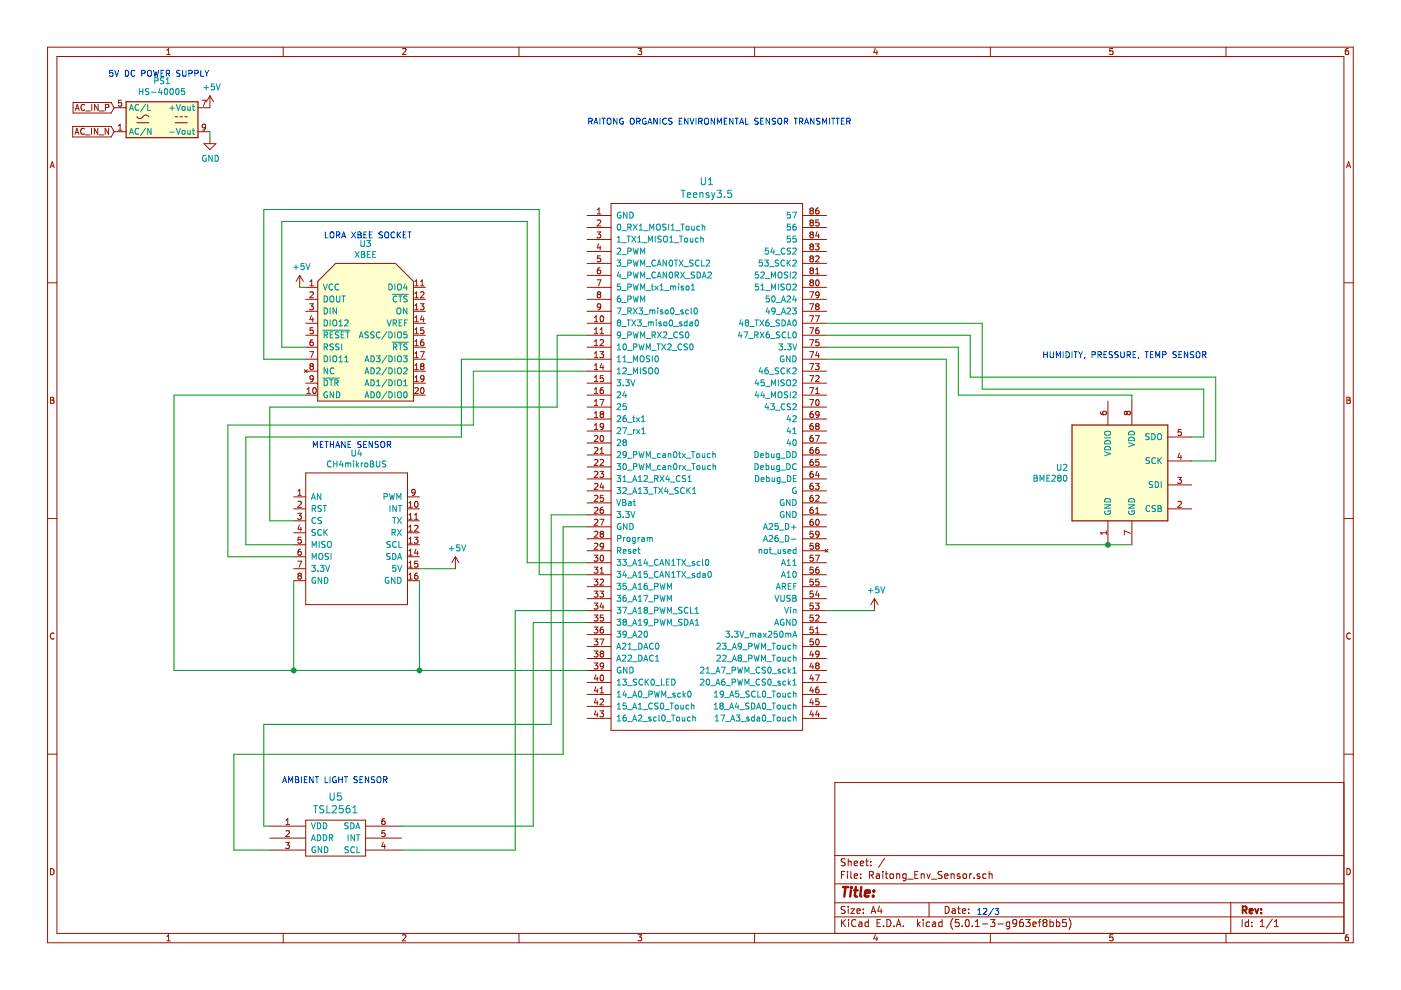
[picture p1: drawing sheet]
<svg xmlns="http://www.w3.org/2000/svg" width="297mm" height="210mm" viewBox="0 0 297 210" stroke-linecap="round" stroke-linejoin="round" font-family="sans-serif">
<g fill="none" stroke="#981200" stroke-width=".21">
<path d="M10.1 10h276.8v189.9h-276.8zM12.1 12h272.8v185.9h-272.8zM35.4 11.6h.7M35.4 10.6l.4-.3v1.3M60 10v2M85.3 10.4l.5-.1 .3 .3-.8 1h.8M110 10v2M135.3 10.3h.8l-.5 .5 .4 .1v.5l-.2 .2-.5-.2M160 10v2M185.6 10.2l-.3 .9h.8M185.9 10.7v.9M210 10v2"/>
<path d="M235.9 10.3h-.6v.6l.6-.1v.6l-.1 .2-.5-.2M259.9 10v2M285.9 10.3h-.4l-.2 .3-.1 .7 .3 .3 .4-.2v-.6h-.4l-.3 .2M10.6 35.6l.5-1.3 .4 1.3M10.7 35.2h.7M15.4 26.8h8.2l.6 1.1-.6 1.1h-8.2zM15.5 21.7h8.1l.6 1.1-.6 1.2h-8.1zM15.9 28.5l.4-1.3 .4 1.3M16 23.4l.4-1.3 .4 1.3M16 28.1h.6M16.1 23.1h.6M17.9 27.3a.56 .56 0 0 0-.8 .5 .56 .56 0 0 0 .8 .6"/>
<path d="M18 22.3a.56 .56 0 0 0-.8 .1 .56 .56 0 0 0 0 .7l.4 .3 .4-.1M18.1 28.6h1M18.2 23.5h.9M19.4 27.2v1.3M19.5 22.1v1.3M20.7 27.2v1.3l-.7-1.3v1.3M20.8 22.1v1.3l-.7-1.3v1.3M21 28.6h1M21.1 23.5h1M22.3 22.8l.7-.1v-.4l-.7-.2v1.3M23 27.2v1.3l-.7-1.3v1.3M24.2 27.9h2.5"/>
<path d="M24.2 22.8h2.5M25.1 27.6h.7M25.1 26.7l.4-.4v1.3M25.7 21.2h-.5l-.1 .7 .5-.2 .2 .3v.3l-.2 .2-.5-.1M29 26h2.6M29 24.7a.71 .71 0 0 0 1.3 0M30.3 24.8l.1-.2a.71 .71 0 0 1 1.1 .2M37.1 26h2.6M37.1 24.8h.6M38.2 24.8h.5M39.2 24.8h.5M42 27.9h2.5"/>
<path d="M42.8 21.2h.8l-.5 1.3M43.2 30.5h2.6l-1.3 1.2zM43.6 26.9l-.3 .2h-.3l-.1-.2v-.4l.4-.2 .3 .3-.2 .9-.4 .1M44.5 20.3v2.5h-2.5M44.5 29.2v1.3M44.5 20.3l-.8 1.3M44.5 20.3l.8 1.3M285.5 35.6l.4-1.3 .5 1.3M285.6 35.2h.6M10.1 60h2M63.5 58.4v2.5M63.5 58.4l-.7 1.3"/>
<path d="M63.5 58.4l.8 1.3M65.7 59.7l.4-.4v1.3M71.2 55.8h12.7l3.8 3.9v25.3h-20.3v-25.3zM87.9 59.7l.4-.4v1.3M89.2 59.7l.3-.4v1.3M124.5 45.7h5.1M124.5 48.2h5.1M124.5 50.8h5.1M124.5 53.3h5.1M124.5 55.8h5.1M124.5 58.4h5.1M126.6 49.2h.8l-.5 .5 .4 .1 .1 .4-.3 .2-.5-.1"/>
<path d="M126.6 59.3h.8l-.5 1.3M126.6 45.4h.8M126.6 44.5l.4-.4v1.3M126.6 46.8l.5-.2 .3 .4-.8 .9h.8M126.9 51.7l-.3 .8h.8M127.2 56.8h-.2a.79 .79 0 0 0-.1 1.3l.3-.1 .2-.5-.3-.2h-.2l-.3 .2M127.2 52.1v.9M127.3 54.2h-.6l-.1 .7 .5-.2 .3 .3v.3l-.3 .2-.5-.1M129.6 43.2h40.6v111.7h-40.6zM170.2 45.7h5M170.2 48.2h5M170.2 50.8h5"/>
<path d="M170.2 53.3h5M170.2 55.8h5M170.2 58.4h5M172 44.7l-.3 .2v.2l.3 .3 .3-.1 .2-.2-.1-.3-.2-.1M172 47.2l-.3-.3 .3-.3 .4 .2v.3l-.2 .1M172 47.2l-.3 .2v.3l.3 .2h.3l.2-.2-.1-.4-.2-.1M172 49.7l-.3-.2 .3-.3 .4 .1v.3l-.2 .1M172 49.7l-.3 .3v.2l.3 .2h.3l.2-.2-.1-.4-.2-.1M172 54.8l-.3-.2 .3-.4 .4 .2v.3l-.2 .1M172 54.8l-.3 .2v.3l.3 .2h.3l.2-.2-.1-.4-.2-.1M172 57.3l-.3-.2 .3-.3 .4 .1v.3l-.2 .1M172 57.3l-.3 .3v.2l.3 .3 .3-.1 .2-.2-.1-.4-.2-.1"/>
<path d="M172 59.9l-.3-.3 .3-.3 .4 .2v.3l-.2 .1M172 44.7l-.3-.3 .3-.3 .4 .1v.3l-.2 .2M172 52.3l-.3-.3 .3-.3 .4 .1v.3l-.2 .2M172 52.3l-.3 .2v.3l.3 .2 .3-.1 .2-.1-.1-.4-.2-.1M172 59.9l-.3 .2v.3l.3 .2 .3-.1 .2-.1-.1-.4-.2-.1M172 59.9h.2M172 57.3h.2M172 54.8h.2M172 52.3h.2M172 49.7h.2M172 47.2h.2M172 44.7h.2"/>
<path d="M172.9 51.7h.8l-.5 .5 .4 .1 .1 .5-.3 .2-.5-.1M172.9 54.4l.5-.2 .3 .4-.8 .9h.8M172.9 58.1h.8M172.9 57.1l.4-.3v1.3M173.1 59.5l.1-.2a.67 .67 0 0 1 .5 .7 .67 .67 0 0 1-.5 .6l-.3-.5zM173.2 49.1l-.3 .9h.8M173.5 44.1l-.4 .1-.2 .5 .1 .5 .5 .1 .2-.2-.2-.4-.3-.1-.3 .2M173.5 49.6v.8M173.6 46.6h-.6l-.1 .6 .5-.1 .3 .3v.3l-.3 .2-.5-.1M284.9 60h2M64.5 78.4l.6 .6M64.8 60.9h2.6"/>
<path d="M64.8 63.5h2.6M64.8 66h2.6M64.8 68.5h2.6M64.8 71.1h2.6M64.8 73.6h2.6M64.8 76.2h2.6M64.8 78.7h2.6M65.1 78.4l-.6 .6M65.7 64.4h.7l-.4 .5 .4 .1v.4l-.2 .3-.5-.2M65.7 74.6h.8l-.5 1.2M65.7 62l.5-.1 .2 .3-.7 .9h.7M65.7 60.6h.7"/>
<path d="M66 77.7l-.3-.3 .3-.3h.2l.2 .3-.2 .3M66 77.7l-.3 .2v.2l.3 .3 .3-.1 .1-.2v-.2l-.2-.2M66 77.7h.2M66 66.9l-.3 .9h.8M66.3 72h-.2a.79 .79 0 0 0-.1 1.3l.3-.1 .1-.4-.2-.3h-.2l-.3 .3M66.3 67.4v.8M66.4 69.5h-.6l-.1 .6 .5-.1 .2 .2v.3l-.2 .2-.5-.1M87.7 60.9h2.5M87.7 63.5h2.5M87.7 66h2.5M87.7 68.5h2.5M87.7 71.1h2.5"/>
<path d="M87.7 73.6h2.5M87.7 76.2h2.5M87.7 78.7h2.5M87.9 63.1h.8M87.9 65.7h.8M87.9 68.2h.8M87.9 60.6h.8M87.9 70.7h.8M87.9 73.3h.8M87.9 75.8h.8M87.9 78.4h.8M87.9 62.2l.4-.3v1.2"/>
<path d="M87.9 64.8l.4-.4v1.3M87.9 67.3l.4-.4v1.3M87.9 69.8l.4-.3v1.2M87.9 72.4l.4-.4v1.3M87.9 74.9l.4-.3v1.2M87.9 77.5l.4-.4v1.3M87.9 80l.4-.4v1.3M89.1 64.4h.8l-.4 .5 .3 .1 .1 .4-.3 .3-.5-.2M89.1 74.6h.8l-.5 1.2M89.2 62l.4-.1 .3 .3-.8 .9h.8M89.2 60.6h.7M89.4 77.7l-.2 .2v.3l.2 .2 .4-.1 .1-.2v-.2l-.3-.2"/>
<path d="M89.4 77.7l-.2-.3 .2-.3h.2l.3 .3-.3 .3M89.4 77.7h.2M89.5 66.9l-.3 .9h.7M89.8 72l-.5 .1-.1 .5v.6h.6l.1-.1-.1-.5-.4-.1-.2 .3M89.8 67.4v.8M89.8 69.5h-.6v.6l.4-.1 .3 .2v.3l-.3 .2-.4-.1M124.5 60.9h5.1M124.5 63.5h5.1M124.5 66h5.1M124.5 68.5h5.1M124.5 71.1h5.1M124.5 73.6h5.1"/>
<path d="M124.5 76.2h5.1M124.5 78.7h5.1M126 68.2h.8M126 67.3l.4-.4v1.3M126 69.8l.4-.3v1.2M126 72.4l.4-.4v1.3M126 74.9l.4-.3v1.2M126 77.5l.4-.4v1.3M126 80l.4-.4v1.3M126 70.7h.8M126 73.3h.8M126 75.8h.8"/>
<path d="M126 78.4h.8M126.9 62.4l-.3-.2 .3-.3h.2l.3 .2-.3 .3M126.9 62.4l-.3 .3v.2l.3 .2h.3l.2-.2v-.2l-.3-.3M126.9 62.4h.2M127.2 74.6h.8l-.5 .4 .4 .2 .1 .4-.3 .2-.5-.1M127.2 72.1l.5-.1 .3 .4-.8 .9h.8M127.2 70.7h.8M127.2 69.8l.4-.3v1.2M127.4 65l-.3 .2-.3-.1-.2-.1 .1-.5 .4-.1 .3 .3-.2 .8-.4 .2M127.4 67.1l.1-.2a.67 .67 0 0 1 .5 .7 .67 .67 0 0 1-.5 .6l-.3-.5zM127.5 77l-.3 .9h.8M127.9 77.5v.9"/>
<path d="M127.9 79.6h-.6l-.1 .6 .5-.1 .3 .3v.3l-.3 .2-.5-.1M170.2 60.9h5M170.2 63.5h5M170.2 66h5M170.2 68.5h5M170.2 71.1h5M170.2 73.6h5M170.2 76.2h5M170.2 78.7h5M171.7 61.9h.8l-.5 1.2M171.7 64.4h.8l-.5 1.3M171.7 66.9h.8l-.5 1.3"/>
<path d="M171.7 72h.8l-.5 1.3M171.7 79.6h.8l-.5 1.3M171.7 74.6h.8l-.5 1.2M171.7 77.1h.8l-.5 1.3M171.7 69.5h.8l-.5 1.2M172.9 66.9h.8l-.5 1.3M172.9 77.1h.8l-.5 .5 .4 .1 .1 .4-.3 .3-.5-.2M172.9 79.8l.5-.2 .3 .4-.8 .9h.8M173.2 65l-.3 .2 .1 .3 .2 .2 .3-.1 .2-.2v-.2l-.3-.2M173.2 65l-.3-.3 .3-.3h.2l.3 .3-.3 .3M173.2 65h.2M173.2 74.5l-.3 .9h.8"/>
<path d="M173.5 69.5l-.4 .1-.2 .4 .1 .6 .5 .1 .2-.2-.2-.5h-.3l-.3 .2M173.5 75v.8M173.6 72h-.6l-.1 .6 .5-.1 .3 .3v.3l-.3 .2-.5-.1M173.7 62.4l-.3 .3-.3-.1-.1-.6 .4-.1 .3 .2-.1 .7-.2 .3h-.3M10.7 84.2h.5l.2 .3-.2 .3 .3 .3-.3 .4h-.5zM10.7 84.8h.5M64.8 83.8h2.6M64.8 81.2h2.6M65.1 83.4h.7M65.1 82.5l.4-.3v1.2M66.4 82.3l.2-.1a.67 .67 0 0 1 .5 .6 .67 .67 0 0 1-.5 .6l-.3-.4zM66.4 80.2l-.2 .2h-.4l-.1-.2 .1-.4 .4-.2 .2 .3-.1 .9-.5 .1"/>
<path d="M87.7 83.8h2.5M87.7 81.2h2.5M87.9 82.3l.5-.1 .3 .3-.8 .9h.8M87.9 80.9h.8M89.3 82.3l.2-.1a.67 .67 0 0 1 .4 .6 .67 .67 0 0 1-.4 .6l-.3-.4zM89.9 80.2l-.3 .2h-.3l-.1-.6 .4-.2 .3 .3-.1 .7-.2 .3h-.3M124.5 93.9h5.1M124.5 86.3h5.1M124.5 96.5h5.1M124.5 83.8h5.1M124.5 99h5.1M124.5 81.2h5.1"/>
<path d="M124.5 88.8h5.1M124.5 91.4h5.1M126 82.5l.4-.3v1.2M126 85.1l.4-.4v1.3M126 87.6l.4-.3v1.2M126 90.1l.4-.3v1.3M126 92.5l.5-.2 .3 .4-.8 .9h.8M126 95l.5-.1 .3 .3-.8 .9h.8M126 97.5l.5-.1 .3 .4-.8 .9h.8M126 86h.8M126 83.4h.8M126 80.9h.8"/>
<path d="M126 88.5h.8M126 91.1h.8M127.2 99.9h.8l-.5 .5 .4 .2 .1 .4-.3 .2-.5-.1M127.2 84.7h.8l-.5 1.3M127.2 97.5l.5-.1 .3 .4-.8 .9h.8M127.2 95.2l.4-.3v1.2M127.2 96.1h.8M127.4 92.5l.1-.2a.67 .67 0 0 1 .5 .7 .67 .67 0 0 1-.5 .6l-.3-.5zM127.5 87.8l-.3-.2 .3-.3h.2l.3 .2-.3 .3M127.5 87.8l-.3 .2 .1 .4 .2 .1h.4l.1-.2v-.3l-.3-.2M127.5 87.8h.2M127.9 82.2l-.5 .1-.2 .4 .1 .6 .6 .1 .1-.2-.1-.5h-.4l-.3 .2"/>
<path d="M128 90.3l-.3 .3-.3-.1-.1-.6 .4-.1 .3 .2-.1 .8-.2 .2-.3 .1M170.2 93.9h5M170.2 86.3h5M170.2 96.5h5M170.2 83.8h5M170.2 99h5M170.2 81.2h5M170.2 88.8h5M170.2 91.4h5M171.7 84.7h.8l-.5 1.3M171.7 82.2h.8l-.5 1.2M172.3 92.3h-.2a.79 .79 0 0 0-.1 1.3l.4-.1v-.6l-.4-.1-.3 .3"/>
<path d="M172.3 87.3h-.2a.79 .79 0 0 0-.1 1.2l.4-.1v-.5l-.4-.2-.3 .3M172.3 89.8h-.2a.79 .79 0 0 0-.1 1.3l.4-.2v-.5l-.4-.1-.3 .2M172.3 94.9h-.2a.79 .79 0 0 0-.1 1.2l.4-.1v-.5l-.4-.2-.3 .3M172.3 97.4h-.2a.79 .79 0 0 0-.1 1.3l.4-.2v-.5l-.4-.1-.3 .2M172.3 99.9h-.2a.79 .79 0 0 0-.1 1.3l.4-.1v-.5l-.4-.2-.3 .3M172.9 92.3h.8l-.5 1.3M172.9 82.5l.4-.3v1.2M172.9 83.4h.8M173.1 84.8l.1-.1a.67 .67 0 0 1 .5 .6 .67 .67 0 0 1-.5 .7l-.3-.5zM173.2 90.3l-.3-.2 .3-.3h.2l.3 .2-.3 .3M173.2 90.3l-.3 .3 .1 .3 .2 .2 .3-.1 .2-.2v-.2l-.3-.3M173.2 90.3h.2"/>
<path d="M173.2 99.9l-.3 .9h.8M173.5 94.9l-.4 .1-.2 .4 .1 .6 .5 .1 .2-.2-.2-.5-.3-.1-.3 .3M173.6 97.4h-.6l-.1 .6 .5-.1 .3 .2v.3l-.3 .3-.5-.2M173.7 87.8l-.3 .2h-.3l-.1-.6 .4-.1 .3 .2-.1 .7-.2 .3h-.3M233.3 87.3l.1 .5 .5 .1 .6-.1v-.5l-.2-.1-.4 .1-.1 .4 .2 .2M234.9 85v5.1M238.9 87.5l-.2-.3-.3 .3v.2l.2 .2 .3-.2M238.9 87.5l.3-.3h.2l.2 .3v.3l-.2 .1h-.2l-.3-.2M238.9 87.5v.2M240 85v5.1M247.6 97.7h5.1M247.6 92.7h5.1"/>
<path d="M250.1 96.1l-.3 .9h.7M250.4 96.6v.8M250.4 91.1h-.6v.6l.4-.2 .3 .3v.3l-.3 .2-.4-.1M285.6 84.2h.4l.3 .3-.3 .3 .3 .3-.2 .4h-.5zM285.6 84.8h.4M10.1 109.9h2M62.3 113h2.5M62.3 107.9h2.5M62.3 105.4h2.5M62.3 110.4h2.5M62.3 115.5h2.5M62.3 118h2.5"/>
<path d="M63.1 119h.9l-.6 1.3M63.1 108.8h.8l-.4 .5 .3 .1 .1 .5-.2 .2-.6-.1M63.2 106.4l.5-.1 .2 .3-.8 1h.8M63.2 105h.7M63.2 104.1l.3-.3v1.2M63.5 111.3l-.3 .9h.8M63.8 116.4h-.3a.79 .79 0 0 0-.1 1.3h.4l.1-.5-.2-.3h-.3l-.2 .3M63.8 111.8v.8M63.8 113.9h-.6v.6l.5-.1 .2 .2v.3l-.2 .3-.5-.2M64.8 100.3h21.6v27.9h-21.6zM86.4 113h2.5M86.4 107.9h2.5"/>
<path d="M86.4 105.4h2.5M86.4 110.4h2.5M86.4 115.5h2.5M86.4 118h2.5M86.7 106.6l.4-.3v1.3M86.7 109.2l.4-.4v1.3M86.7 117.7h.7M86.7 110.1h.7M86.7 107.6h.7M86.7 111.7l.4-.3v1.2M86.7 114.3l.4-.4v1.3M86.7 119.3l.4-.3v1.3"/>
<path d="M86.7 112.6h.7M86.7 115.2h.7M86.7 116.8l.4-.4v1.3M87.8 113.9h.8l-.4 .5 .4 .1v.4l-.2 .3-.6-.2M87.9 110.1h.7M87.9 111.5l.5-.1 .2 .3-.8 .9h.8M87.9 109.2l.3-.4v1.3M88 104.3l-.2 .2h-.4l-.1-.2 .1-.4 .4-.1 .2 .2-.2 .9-.4 .1M88 106.4l.2-.1a.67 .67 0 0 1 .4 .6 .67 .67 0 0 1-.4 .7l-.3-.5zM88.2 116.4l-.3 .9h.8M88.5 116.9v.8M88.6 119h-.7v.6l.5-.1 .2 .2v.3l-.2 .3-.5-.2"/>
<path d="M96.6 118l-.8 1.3M96.6 118v2.6M96.6 118l.7 1.3M124.5 119.3h5.1M124.5 111.7h5.1M124.5 109.2h5.1M124.5 106.6h5.1M124.5 101.5h5.1M124.5 104.1h5.1M124.5 114.2h5.1M124.5 116.8h5.1M126 117.7h.8l-.5 .5 .4 .1v.6l-.2 .1-.5-.1"/>
<path d="M126 100.1l.5-.2 .3 .4-.8 .9h.8M126 102.6l.5-.1 .3 .3-.8 1h.8M126 105.1l.5-.1 .3 .4-.8 .9h.8M126 107.7l.5-.1 .3 .3-.8 .9h.8M126 110.2l.5-.1 .3 .4-.8 .9h.8M126 112.8l.5-.2 .3 .4-.8 .9h.8M126 115.3l.5-.1 .3 .3-.8 .9h.8M127.2 110.1h.8l-.5 1.3M127.4 117.8l.1-.1a.67 .67 0 0 1 .5 .6 .67 .67 0 0 1-.5 .7l-.3-.5zM127.5 113.2l-.3-.3 .3-.3h.2l.3 .3-.3 .3M127.5 113.2l-.3 .2 .1 .4 .2 .1h.4l.1-.2v-.3l-.3-.2M127.5 113.2h.2"/>
<path d="M127.5 102.4l-.3 .9h.8M127.9 107.6l-.5 .1-.2 .4 .1 .6 .6 .1 .1-.2-.1-.5-.4-.1-.3 .3M127.9 102.9v.9M127.9 105h-.6l-.1 .6 .5-.1 .3 .3v.3l-.3 .2-.5-.1M128 115.7l-.3 .3-.3-.1-.1-.6 .4-.1 .3 .2-.1 .7-.2 .3h-.3M170.2 119.3h5M170.2 111.7h5M170.2 109.2h5M170.2 106.6h5M170.2 101.5h5M170.2 104.1h5M170.2 114.2h5"/>
<path d="M170.2 116.8h5M172.3 102.5h-.2a.79 .79 0 0 0-.1 1.3l.4-.2v-.5l-.4-.1-.3 .2M172.3 105h-.2a.79 .79 0 0 0-.1 1.3l.4-.1v-.6l-.4-.1-.3 .3M172.3 107.6h-.2a.79 .79 0 0 0-.1 1.2l.4-.1v-.5l-.4-.2-.3 .3M172.3 110.1h-.2a.79 .79 0 0 0-.1 1.3l.4-.2v-.5l-.4-.1-.3 .2M172.4 117.7h-.6l-.1 .6 .2-.1 .5 .1v.6l-.2 .1-.5-.1M172.4 112.6h-.6l-.1 .6 .2-.1 .5 .1v.6l-.2 .1-.5-.1M172.4 115.2h-.6l-.1 .6 .2-.1 .5 .1v.5l-.2 .1-.5-.1M172.9 117.7h.8l-.5 1.3M172.9 102.5h.8l-.5 .5 .4 .1 .1 .4-.3 .3-.5-.2M172.9 105.1l.5-.1 .3 .4-.8 .9h.8M172.9 107.9l.4-.3v1.2"/>
<path d="M172.9 108.8h.8M173.1 110.2l.1-.1a.67 .67 0 0 1 .5 .6 .67 .67 0 0 1-.5 .7l-.3-.5zM173.2 115.7l-.3-.2 .3-.3h.2l.3 .2-.3 .3M173.2 115.7l-.3 .3 .1 .3 .2 .1h.3l.2-.2v-.2l-.3-.3M173.2 115.7h.2M173.5 100.4v.8M173.7 113.2l-.3 .2h-.3l-.1-.6 .4-.2 .3 .3-.1 .7-.2 .3h-.3M174.9 116.5l.7 .6M175.6 116.5l-.7 .6M234.6 112.6v.7M234.6 113h-1.3l.4 .3M234.9 110.4v5.1"/>
<path d="M239.6 113.1l-1.2-.6v.9M240 110.4v5.1M247.6 107.9h5.1M247.6 102.8h5.1M249.7 101.2h.8l-.4 .5 .3 .1 .1 .5-.3 .2-.5-.1M249.8 106.4l.4-.1 .3 .3-.8 1h.8M284.9 109.9h2M11.5 134.3a.58 .58 0 0 0-.8 .5 .58 .58 0 0 0 .8 .6M62.3 120.6h2.5M62.3 123.1h2.5M63.4 122.1l-.2-.3 .2-.3h.3l.2 .3-.2 .3M63.4 122.1l-.2 .2v.3l.2 .2 .4-.1 .1-.1v-.3l-.2-.2"/>
<path d="M63.4 122.1h.3M86.4 120.6h2.5M86.4 123.1h2.5M86.7 120.3h.7M86.7 122.8h.7M86.7 121.9l.4-.4v1.3M88.5 121.5l-.4 .1-.2 .5v.6h.6l.1-.1-.1-.5-.4-.1-.2 .3M124.5 137.1h5.1M124.5 121.9h5.1M124.5 134.5h5.1M124.5 124.4h5.1M124.5 132h5.1"/>
<path d="M124.5 126.9h5.1M124.5 129.5h5.1M124.5 139.6h5.1M126 120.3h.8l-.5 .4 .4 .2v.5l-.2 .1-.5-.1M126 122.8h.8l-.5 .5 .4 .1v.5l-.2 .2-.5-.2M126 125.3h.8l-.5 .5 .4 .1v.6l-.2 .1-.5-.1M126 127.9h.8l-.5 .4 .4 .2v.5l-.2 .1-.5-.1M126 130.4h.8l-.5 .5 .4 .1v.5l-.2 .2-.5-.2M126 132.9h.8l-.5 .5 .4 .2v.5l-.2 .1-.5-.1M126 135.5h.8l-.5 .5 .4 .1v.5l-.2 .2-.5-.2M126 138h.8l-.5 .5 .4 .1v.6l-.2 .1-.5-.1M127.2 125.3h.8l-.5 .5 .4 .1 .1 .5-.3 .2-.5-.1"/>
<path d="M127.2 135.5h.8l-.5 1.3M127.2 122.9l.5-.1 .3 .3-.8 1h.8M127.2 120.6l.4-.3v1.2M127.2 121.5h.8M127.5 138.6l-.3-.3 .3-.3h.2l.3 .3-.3 .3M127.5 138.6l-.3 .2 .1 .4 .2 .1 .4-.1 .1-.1v-.3l-.3-.2M127.5 138.6h.2M127.5 127.8l-.3 .9h.8M127.9 132.9l-.5 .2-.2 .4 .1 .6 .6 .1 .1-.2-.1-.5-.4-.1-.3 .3M127.9 128.3v.8M127.9 130.4h-.6l-.1 .6 .5-.1 .3 .2v.3l-.3 .3-.5-.2M170.2 137.1h5"/>
<path d="M170.2 121.9h5M170.2 134.5h5M170.2 124.4h5M170.2 132h5M170.2 126.9h5M170.2 129.5h5M170.2 139.6h5M172 138l-.3 .9h.8M172.3 138.5v.8M172.4 135.5h-.6l-.1 .6 .2-.1 .5 .1v.5l-.2 .2-.5-.2M172.4 120.3h-.6l-.1 .6 .2-.2 .5 .2v.5l-.2 .1-.5-.1M172.4 122.8h-.6l-.1 .6 .2-.1 .5 .1v.5l-.2 .2-.5-.2"/>
<path d="M172.4 125.3h-.6l-.1 .6 .2-.1 .5 .1v.6l-.2 .1-.5-.1M172.4 127.9h-.6l-.1 .6 .2-.2 .5 .2v.5l-.2 .1-.5-.1M172.4 130.4h-.6l-.1 .6 .2-.1 .5 .1v.5l-.2 .2-.5-.2M172.4 132.9h-.6l-.1 .7 .2-.2 .5 .2v.5l-.2 .1-.5-.1M172.9 127.9h.8l-.5 .4 .4 .2 .1 .4-.3 .2-.5-.1M172.9 130.5l.5-.1 .3 .4-.8 .9h.8M172.9 134.2h.8M172.9 133.3l.4-.4v1.3M173.1 135.6l.1-.1a.67 .67 0 0 1 .5 .6 .67 .67 0 0 1-.5 .7l-.3-.5zM173.2 125.3l-.3 .9h.8M173.5 120.3l-.4 .1-.2 .4 .1 .6 .5 .1 .2-.2-.2-.5-.3-.1-.3 .3M173.5 125.8v.8"/>
<path d="M173.6 122.8h-.6l-.1 .6 .5-.1 .3 .2v.3l-.3 .3-.5-.2M173.7 138.6l-.3 .2h-.3l-.1-.7 .4-.1 .3 .3-.1 .7-.2 .2-.3 .1M185.4 126.9l-.8 1.3M185.4 126.9v2.6M185.4 126.9l.8 1.3M286.3 134.3a.58 .58 0 0 0-.8 .5 .58 .58 0 0 0 .8 .6M10.1 159.9h2M124.5 144.7h5.1M124.5 147.2h5.1M124.5 149.8h5.1M124.5 152.3h5.1M124.5 142.2h5.1"/>
<path d="M126 140.6h.8l-.5 .4 .4 .2v.5l-.2 .1-.5-.1M126.3 143l-.3 .9h.8M126.3 145.6l-.3 .9h.8M126.3 148.1l-.3 .9h.8M126.3 150.7l-.3 .9h.8M126.6 143.5v.9M126.6 146.1v.8M126.6 148.6v.8M126.6 151.1v.9M127.2 150.7h.8l-.5 .5 .4 .1 .1 .5-.3 .2-.5-.1M127.2 148.3l.5-.1 .3 .3-.8 .9h.8M127.2 146l.4-.4v1.3"/>
<path d="M127.2 146.9h.8M127.4 143.2l.1-.1a.67 .67 0 0 1 .5 .6 .67 .67 0 0 1-.5 .7l-.3-.5zM128 141.1l-.3 .2h-.3l-.1-.6 .4-.1 .3 .2-.1 .7-.2 .3h-.3M170.2 144.7h5M170.2 147.2h5M170.2 149.8h5M170.2 152.3h5M170.2 142.2h5M172 143l-.3 .9h.8M172 145.6l-.3 .9h.8M172 148.1l-.3 .9h.8M172 150.7l-.3 .9h.8"/>
<path d="M172 140.5l-.3 .9h.8M172.3 141v.8M172.3 143.5v.9M172.3 146.1v.8M172.3 148.6v.8M172.3 151.1v.9M172.9 143.1h.8l-.5 1.3M173.2 141.1l-.3-.2 .3-.3h.2l.3 .2-.3 .3M173.2 141.1l-.3 .2 .1 .4 .2 .1h.3l.2-.2v-.3l-.3-.2M173.2 141.1h.2M173.2 150.7l-.3 .9h.8M173.5 145.6l-.4 .2-.2 .4 .1 .6 .5 .1 .2-.2-.2-.5-.3-.1-.3 .3"/>
<path d="M173.5 151.1v.9M173.6 148.2h-.6l-.1 .6 .5-.1 .3 .2v.3l-.3 .2-.5-.1M284.9 159.9h2M57.2 175.2h7.6M57.2 177.7h7.6M60.6 178.6h.8l-.5 .5 .4 .1 .1 .5-.3 .2-.5-.1M60.6 173.9l.4-.3v1.2M60.6 174.8h.8M60.6 176.2l.5-.1 .3 .4-.8 .9h.8M64.8 173.9h12.7v7.6h-12.7zM77.5 175.2h7.6M77.5 177.7h7.6"/>
<path d="M81.2 178.6l-.3 .9h.8M81.5 173.6h-.2a.79 .79 0 0 0-.1 1.2h.3l.2-.5-.3-.3h-.2l-.3 .3M81.5 179.1v.8M81.6 176.1h-.6l-.1 .6 .5-.1 .3 .2v.3l-.3 .3-.5-.2M284.9 165.9h-107.9v32M10.7 184.2a.65 .65 0 0 1 .8 .6 .65 .65 0 0 1-.8 .7zM35.4 198.5l.4-.3v1.3M35.4 199.5h.7M57.2 180.2h7.6M60 197.9v2M77.5 180.2h7.6M85.3 198.3l.5-.1 .3 .3-.8 1h.8"/>
<path d="M110 197.9v2M135.3 198.2h.8l-.5 .5 .4 .1v.6l-.2 .1-.5-.1M160 197.9v2M177 194.4h107.9M177 191.4h107.9M177 187.4h107.9M177 181.4h107.9M178.4 185.5h.5M178.4 195v1.5M178.6 195.6l.7 .9M179.1 184.8h-.7v1.5M179.2 192.2h-.6l-.3 .2 .2 .4 .6 .3v.4l-.2 .2-.6-.1"/>
<path d="M179.2 182.1h-.6l-.3 .2 .2 .4 .6 .3v.4l-.2 .2-.6-.1M179.3 195l-.9 .8M179.7 184.8v.1M179.7 185.3v1M179.8 182.1v1.5M179.8 192.2v.1M179.8 192.7v1M179.8 182.7l.2-.1h.4l.1 1M179.9 195v.1M179.9 195.5v1M180.4 192.7h.8l-.8 1h.8M180.4 184.8v1.3l.2 .2"/>
<path d="M181.1 183.1l.7-.2v-.3h-.5l-.2 .2 .1 .7h.6M181.1 185.8l.7-.2v-.3h-.5l-.2 .2 .1 .7h.6M181.5 195.1a.59 .59 0 0 0-.8 0 .59 .59 0 0 0-.1 .7 .56 .56 0 0 0 .2 .6 .56 .56 0 0 0 .7-.1M181.7 193.2l.7-.2-.1-.2-.4-.1-.2 .2 .1 .7h.5M182.1 195.5h.6l.1 1M182.4 183.1l.7-.2-.1-.3h-.4l-.2 .2 .1 .7h.5M182.5 186.1v.2M182.5 185.3v.2M182.8 195.8l-.5 .1-.3 .2 .3 .4 .5-.1M183 193.5v.2M183 192.8v.1M183.5 182.6h.6"/>
<path d="M183.7 182.1v1.3l.4 .2M184.1 195.5h-.4l-.3 .2 .1 .6 .2 .2 .4-.1M184.1 195v1.5M184.3 185.5h.7l.1-.6-.2-.1h-.6v1.5M184.6 183.4v.2M184.6 182.6v.2M184.7 193.7l.5-1.5 .5 1.5M184.7 185.5l.5 .8M184.8 193.2h.8M185.6 198.1l-.3 .9h.8M185.8 185.3h.6l.1 1M185.9 198.6v.9"/>
<path d="M186 195.7h.5M186.5 192.1l-.4 1.1h1M186.5 185.6l-.5 .1-.2 .2 .2 .4 .5-.1M186.7 195h-.7v1.5h.7M186.8 192.7v1M187.2 184.8v.1M187.2 185.3v1M187.3 196.3v.2M187.5 182l-1.2 1.9M187.7 185.3h.5M187.9 184.8v1.3l.3 .2M188 195a.76 .76 0 0 1 .9 .7 .76 .76 0 0 1-.9 .8z"/>
<path d="M188.8 185.4l.2-.1 .4 .1v.7l-.2 .2-.4-.2zM189.5 196.3v.2M190 196.5l.5-1.5 .5 1.5M190.1 185.4l.2-.1h.4l.1 1M190.1 185.3v1M190.2 196h.7M191.5 196.3v.2M192.1 185.3h-.4l-.3 .2 .1 .6 .2 .2 .4-.1M192.1 185.3v1.2l-.3 .3-.3-.1M192.5 186.4h1.1M194 185.5h.5M194.5 195v1.5"/>
<path d="M194.7 195.9l.4 .6M194.7 184.8h-.7v1.5h.7M195.1 195.5l-.6 .5M195.3 185.4l.2-.1h.4l.1 1M195.3 185.3v1M195.7 195v.1M195.7 195.5v1M196.5 185.3l.4 1 .3-1M197 191.4v3M197.1 195.5h-.4l-.3 .2v.6l.3 .2 .4-.1M197.5 186.4h1.1M197.7 195.5h.6l.1 1"/>
<path d="M198.4 195.8l-.7 .3 .2 .4 .5-.1M199.7 195.5h-.4l-.3 .2 .1 .6 .2 .2 .4-.1M199.7 184.8h-.5l-.3 .2 .1 .3 .7 .4v.4l-.3 .2-.5-.1M199.7 195v1.5M200.3 185.8l.7-.2-.1-.3h-.4l-.2 .2 .1 .7h.5M200.4 192.2a.75 .75 0 0 1 .8 .7 .75 .75 0 0 1-.8 .8zM201.6 185.4l.3-.1h.3l.1 1M201.6 185.3v1M201.9 192.8h.6v.9M202 194.8a1.71 1.71 0 0 0 0 2.2M202.5 193l-.5 .1-.2 .2 .2 .4 .5-.1M203 192.7h.6"/>
<path d="M203.2 192.2v1.3l.4 .2M203.3 195h-.7l-.1 .7 .7-.1 .2 .2-.1 .5-.2 .2-.6-.2M203.5 185.3h-.4l-.2 .2 .1 .2 .5 .1v.4h-.6M204 196.3v.2M204 193.2l.7-.2v-.2l-.5-.1-.2 .2 .1 .7h.6M204.2 185.4l.2-.1 .5 .1v.7l-.3 .2-.4-.2zM204.9 195h.1a.81 .81 0 0 1 .5 .7 .81 .81 0 0 1-.5 .8 .95 .95 0 0 1-.1-1.5zM205.4 193.5v.2M205.4 192.8v.1M205.6 185.3v1M206 185.3l-.4 .2M206.1 196.3v.2"/>
<path d="M206.5 186.1v.2M206.8 196.5h.8M206.8 195.4l.4-.4v1.5M207.7 185.3h-.3l-.2 .2v.2l.5 .1v.4h-.5M208.3 195.9h1.1M209.1 185.3h-.4l-.3 .2v.6l.3 .2 .4-.1M209.7 185.4l.2-.1h.4l.1 1M209.7 184.8v1.5M210 197.9v2M210 195h.9l-.5 .5 .5 .2v.6l-.3 .2-.6-.2M211.6 195.9h1.1M214.1 195.5h-.5l-.3 .2 .1 .6 .2 .2 .5-.1"/>
<path d="M214.1 195.5l-.1 1.3-.2 .2-.4-.1M215.6 195.6l-.3 .3-.5-.1v-.7l.5-.1 .3 .2-.1 .9-.2 .3-.5 .1M216.9 195h-.5a1.16 1.16 0 0 0-.1 1.4l.4 .1 .2-.2 .1-.5-.3-.3-.4 .1-.2 .2M217.5 195h.9l-.5 .5 .5 .2v.6l-.3 .2-.6-.2M219 196l.7-.2-.1-.3h-.4l-.2 .2 .1 .7h.5M220.1 195.5h.6M220.7 195l-.3 .2v1.3M221.4 195.6l-.3 .3 .1 .4 .2 .2 .5-.1 .1-.2v-.3l-.3-.3M221.4 195.6l-.3-.3 .3-.3h.5l.1 .2-.3 .4M221.4 195.6h.3M222.6 195.5h.4l.4 .2-.1 .6-.3 .2-.4-.1M222.6 195v1.5"/>
<path d="M224 195.5h.4l.3 .2-.1 .6-.2 .2-.4-.1M224 195v1.5M226 195h-.7v.7l.7-.1 .1 .2-.1 .5-.2 .2-.5-.2M226.6 194.8a1.71 1.71 0 0 1 0 2.2M235.9 198.2h-.6v.6l.6-.1v.7l-.1 .1-.5-.1M259.9 197.9v2M260.9 191.4v6.5M263.4 195v1.5M264.7 195.5h-.4l-.3 .2 .1 .7h.6M264.7 195v1.5M265.4 195.5v.2M265.4 196.3v.2"/>
<path d="M267.2 196.5h.9M267.2 195.4l.4-.4v1.5M269.8 194.9l-1.3 1.9M270.2 196.5h.9M270.2 195.4l.4-.4v1.5M285.6 184.2a.65 .65 0 0 1 .7 .6 .65 .65 0 0 1-.7 .7zM285.9 198.2h-.4l-.2 .3-.1 .7 .3 .3 .4-.1v-.7h-.4l-.3 .2"/>
</g>
<g fill="none" stroke="#009596" stroke-width=".21">
<path d="M29.6 18.8v1.3M29.6 19.4h.7M30.3 18.8v1.3M31.6 18.9l-.5-.1-.3 .2 .2 .3 .5 .3v.3l-.7 .1M32.1 19.6h1M32.8 17.1h.6l.1-.5-.7-.1v1.2M33.9 18.7l-.3 .9h.8M34.2 19.2v.9M34.7 16.6l-.4-.1-.3 .2 .1 .3 .6 .3v.3l-.7 .1M34.9 18.9l.2-.1a.67 .67 0 0 1 .5 .6 .67 .67 0 0 1-.5 .7l-.3-.5zM35.2 17.7h.8M35.2 16.8l.4-.3v1.2"/>
<path d="M36.2 18.9l.1-.1a.67 .67 0 0 1 .5 .6 .67 .67 0 0 1-.5 .7l-.3-.5zM37.4 18.9l.2-.1a.69 .69 0 0 1 .4 .6 .69 .69 0 0 1-.4 .7l-.4-.5zM39.1 18.8h-.6l-.1 .6 .2-.1 .5 .1v.5l-.2 .2-.5-.2M43.2 18.6h1M43.7 18.1v1M45.4 17.8h-.6v.6l.1-.1 .5 .1v.5l-.2 .2-.4-.2M45.9 17.8l.4 1.3 .4-1.3M27.4 28.5l.5-1.3 .4 1.3M27.4 23.4l.5-1.3 .4 1.3M27.6 28.1h.6M27.6 23.1h.6M29.4 27.3a.58 .58 0 0 0-.8 .5 .58 .58 0 0 0 .8 .6"/>
<path d="M29.4 22.3a.58 .58 0 0 0-.8 .5 .58 .58 0 0 0 .8 .6v-.1M30.9 27.2l-1.1 1.6M30.9 22.1l-1.1 1.6M31.3 22.1v1.3h.6M32 27.2v1.3l-.7-1.3v1.3M36 22.9h1M36 28h1M36.5 22.4v1M37.4 22.1l.4 1.3 .4-1.3M37.4 27.2l.4 1.3 .4-1.3M38.6 22.7l.2-.1 .4 .1-.1 .7-.5-.1zM38.6 27.8l.2-.2 .4 .2-.1 .6h-.5z"/>
<path d="M39.8 27.6l.1 .8h.4M39.8 22.6l.1 .8 .4-.1M40.3 22.6v.8M40.3 27.6v.9M40.8 22.6h.5M40.8 27.6h.5M41 27.2v1.1l.3 .2M41 22.1v1.1l.3 .2M43.6 33a.59 .59 0 0 0-.7 .6 .59 .59 0 0 0 .7 .5l.1-.4h-.2M45 32.9v1.3l-.7-1.3v1.3M45.6 32.9a.64 .64 0 0 1 .7 .7 .64 .64 0 0 1-.7 .6zM148.7 37.6v1.3l.3 .3h.3l.3-.3v-1.3"/>
<path d="M150.2 39.2h.9M150.2 38.1l.4-.5v1.6M62.3 56.7h.9M62.8 56.2v.9M64.5 55.9h-.6l-.1 .6 .2-.1h.4l.1 .6-.2 .1-.5-.1M64.9 55.9l.4 1.2 .4-1.2M75.3 53.3l.8 1.3M76.1 53.3l-.8 1.3M76.5 51v1l.3 .3 .3-.1 .2-.2v-1M76.6 53.3l.6 .1 .1 .3-.2 .2 .3 .2-.2 .4-.6 .1zM76.6 53.9h.5M77.7 51h.8l-.4 .5 .4 .1v.5l-.2 .2-.6-.2"/>
<path d="M77.9 53.9h.4M78.5 53.3h-.6v1.3h.6M79 53.9h.5M79.6 53.3h-.6v1.3h.6M130.8 55.1h.8l-.4 .5 .3 .1 .1 .5-.2 .2-.6-.1M130.9 52.7l.5-.1 .2 .4-.8 .9h.8M130.9 51.3h.7M130.9 50.4l.3-.3v1.2M131 47.6l.2-.1a.67 .67 0 0 1 .4 .7 .67 .67 0 0 1-.4 .6l-.3-.5zM131.2 57.6l-.3 .9h.8M131.5 58.1v.8M131.6 45.1a.57 .57 0 0 0-.7 .5 .57 .57 0 0 0 .8 .5v-.4h-.3"/>
<path d="M131.8 48.9h1M131.8 51.5h1M131.8 54h1M131.8 56.5h1M131.8 59.1h1M132.9 45v1.3l-.7-1.3v1.3M132.9 50.1h.8M133.1 48.2l.6-.1 .1-.1v-.4l-.7-.1v1.3M133.1 53.3l.6-.1 .1-.2v-.3l-.7-.1v1.3M133.1 55.8l.6-.1 .1-.1v-.3l-.7-.2v1.3M133.1 58.3h.6l.1-.2v-.3l-.7-.1v1.2M133.3 50.1v1.2"/>
<path d="M133.4 48.2l.4 .6M133.5 45a.64 .64 0 0 1 .8 .6 .64 .64 0 0 1-.8 .7zM133.9 50.1l.9 1.2M134.2 47.5l.9 1.3M134.2 52.6l.4 1.3 .2-.9 .2 .9 .3-1.3M134.2 55.1l.4 1.3 .2-.9 .2 .9 .3-1.3M134.2 57.7l.4 1.2 .2-.9 .2 .9 .3-1.2M134.8 50.1l-.9 1.2M135.1 47.5l-.9 1.3M135.2 51.3h.7M135.2 50.4l.4-.3v1.2M135.5 48.8h.8"/>
<path d="M135.5 47.9l.4-.4v1.3M135.8 53.9v-1.3l.5 .9 .4-.9v1.3M135.8 56.4v-1.3l.5 1 .4-1v1.3M135.8 58.9v-1.2l.5 .9 .4-.9v1.2M136.2 51.5h1M136.5 48.9h1M137 56.5h1M137 59.1h1M137.5 51.3v-1.2l.4 .9 .4-.9v1.2M137.8 48.8v-1.3l.4 .9 .4-.9v1.3M138.9 50.1v1.2M139 55.3a.56 .56 0 0 0-.8 .5 .56 .56 0 0 0 .8 .5"/>
<path d="M139 57.8a.56 .56 0 0 0-.8 .5 .56 .56 0 0 0 .8 .5M139.2 47.7l.3-.2 .3 .1a.78 .78 0 0 1-.1 1.2l-.5-.2zM139.3 56.4l.5-1.3 .4 1.3M139.3 58.9l.5-1.2 .4 1.2M139.5 56.1h.6M139.5 58.6h.6M140.2 50.1h-.5l-.2 .1 .1 .4 .5 .2 .1 .3-.3 .2h-.4M140.7 50.2l.3-.1a.44 .44 0 0 1 .5 .4v.7l-.5 .1-.3-.1zM141.2 47.6l-.5-.1-.2 .1 .1 .5 .6 .2v.3l-.2 .2-.5-.1M141.3 55.1v1.3l-.7-1.3v1.3M141.3 57.7v1.2l-.7-1.2v1.2M141.8 47.5v1.3"/>
<path d="M142 51.3h.7M142 50.4l.3-.3v1.2M142 55.3l.2-.2a.67 .67 0 0 1 .4 .7 .67 .67 0 0 1-.4 .6l-.3-.5zM142 57.8l.2-.1a.67 .67 0 0 1 .4 .6 .67 .67 0 0 1-.4 .6l-.3-.4zM142.3 48.8h.7M142.3 47.9l.4-.4v1.3M143 51.5h.9M143 55.1h.7M143.1 58.3l.7-.1v-.4l-.7-.1v1.2M143.3 48.9h.9M143.3 55.1v1.3M143.4 58.3l.5 .6"/>
<path d="M144 55.1l.8 1.3M144 50.1h.8M144.3 57.7l.8 1.2M144.4 47.5h.7M144.4 50.1v1.2M144.4 40.3h.9M144.7 47.5v1.3M144.8 55.1l-.8 1.3M144.8 40.3v1.6M145 56.5h1M145.1 57.7l-.8 1.2M145.2 50.6l.2-.1 .3 .1v.7l-.5-.1z"/>
<path d="M145.3 59.1h1M145.5 48.1l.2-.1 .4 .1-.1 .6h-.5zM145.7 41.4l.7-.2v-.3l-.5-.1-.2 .2 .1 .8h.6M146.4 50.5v.8l.5-.1M146.6 48l.1 .7h.5M146.9 50.5v.8M146.9 55.2l-.4-.1-.2 .2v.3l.5 .3 .1 .3-.2 .2h-.5M147 41.4l.8-.2-.1-.3-.5-.1-.2 .2 .1 .8h.6M147.2 48v.8M147.2 57.8l-.4-.1-.2 .1v.4l.5 .2 .1 .3-.2 .2h-.5M147.8 57.7a.64 .64 0 0 1 .7 .6 .64 .64 0 0 1-.7 .6zM148 50.5h-.3l-.3 .2 .1 .6h.5"/>
<path d="M148.2 55.3a.56 .56 0 0 0-.8 .5 .56 .56 0 0 0 .8 .5M148.3 48h-.3l-.3 .2 .2 .5h.4M148.4 40.8v1.1M148.4 41l.2-.2 .4 .1v1M148.6 50.6l.5-.1v.8M148.6 50.1v1.2M148.8 55.1v1.3h.6M148.9 48.1l.5-.1v.8M148.9 47.5v1.3M148.9 58.9l.4-1.2 .4 1.2M149 58.6h.6M149.7 55.3l.5-.2 .2 .4-.7 .9h.7"/>
<path d="M150.1 57.8l.5-.1 .2 .3-.8 .9h.8M150.3 40.9l-.4-.1-.2 .2 .1 .3 .5 .1v.4h-.6M150.9 40.8l.3 1.1M151.2 41.9l-.3 .5M151.6 40.8l-.4 1.1M152 40.3h1l-.6 .6 .5 .1v.7l-.2 .2-.7-.2M153.6 41.7v.2M155.1 40.3h-.7l-.1 .7h.7l.1 .2v.5l-.2 .2-.6-.2M160.8 57.7h-.6l-.1 .6 .5-.1 .3 .2v.3l-.3 .2-.5-.1M161.3 57.8l.5-.1 .2 .3-.7 .9h.7M161.6 55.1h-.6v.6l.2-.1 .4 .1v.6l-.1 .1-.5-.1M162.1 55.1h.8l-.4 .5 .3 .1 .1 .5-.2 .2-.6-.1"/>
<path d="M162.3 59.1h1M162.9 52.6h-.6l-.1 .6 .2-.1 .5 .1v.5l-.2 .2-.5-.2M163.1 56.5h1M163.6 58.9v-1.2l.4 .9 .4-.9v1.2M163.7 52.5l-.3 .9h.8M164.1 53v.9M164.4 54h1M165 57.9l.3-.2a.44 .44 0 0 1 .5 .4v.7l-.5 .1-.3-.1zM165.1 55.2l-.5-.1-.2 .2v.3l.6 .3 .1 .3-.3 .2h-.4M166.3 55.3a.56 .56 0 0 0-.8 .5 .56 .56 0 0 0 .8 .5M166.4 52.7a.58 .58 0 0 0-.8 .5 .58 .58 0 0 0 .7 .6l.1-.1M166.9 55.1v1.3"/>
<path d="M167 57.8l-.5-.1-.2 .1v.4l.6 .2 .1 .3-.2 .2h-.5M167.1 55.7l.5 .7M167.6 45h-.7v.6l.2-.1h.4l.1 .6-.2 .2-.5-.2M167.6 47.5h-.7v.6l.2-.1 .4 .1 .1 .6-.2 .1-.5-.1M167.6 50.1h-.7v.6l.2-.2 .4 .1 .1 .6-.2 .1-.5-.1M167.6 57.7v1.2M167.6 52.7l-.5-.1-.2 .1v.4l.6 .2 .1 .3-.2 .3-.5-.1M167.6 55.1l-.7 .8M168 45h.9l-.6 1.3M168.1 52.7l.5-.1 .2 .4-.8 .9h.8M168.1 55.3l.5-.2 .2 .4-.8 .9h.8M168.1 57.8l.5-.1 .2 .3-.8 .9h.8"/>
<path d="M168.7 47.5h-.2a.79 .79 0 0 0-.2 1.3l.5-.1v-.6l-.5-.1-.2 .3M168.8 50.1h-.6l-.1 .6 .2-.2 .5 .2v.5l-.2 .1-.5-.1M68.4 70h5.8M68.5 60.2l.5 1.3 .4-1.3M68.7 62.8a.64 .64 0 0 1 .8 .6 .64 .64 0 0 1-.8 .6zM68.7 65.3a.64 .64 0 0 1 .8 .6 .64 .64 0 0 1-.8 .7zM68.7 67.8a.64 .64 0 0 1 .8 .7 .64 .64 0 0 1-.8 .6zM68.7 71l.7-.1v-.4l-.7-.1v1.2M68.7 73.6l.7-.1v-.5l-.7-.1v1.3M68.7 75.4a.64 .64 0 0 1 .8 .7 .64 .64 0 0 1-.8 .6zM69 71l.5 .6M69 73.6l.5 .6"/>
<path d="M69.5 78v1.3l-.8-1.3v1.3M70 62.9l.3-.1a.44 .44 0 0 1 .5 .4l-.1 .6-.4 .2-.3-.2zM70 65.3v1.3M70 67.8v1.3M70 75.4v1.3M70 71h.4M70.6 60.3a.58 .58 0 0 0-.8 .5 .58 .58 0 0 0 .7 .6h.1M70.6 68l.3-.2a.44 .44 0 0 1 .5 .5l-.1 .6-.4 .2-.3-.2zM70.6 70.4h-.6v1.2h.6M70.6 75.6l.3-.2a.44 .44 0 0 1 .5 .5l-.1 .6-.4 .2-.3-.2zM70.7 73l-.5-.1-.2 .1v.4l.6 .2 .1 .3-.3 .3-.5-.1M70.8 78.1a.56 .56 0 0 0-.8 .5 .56 .56 0 0 0 .8 .5"/>
<path d="M71.3 62.8v1l.3 .2h.4l.1-.2v-1M71.3 65.3v1.3l-.7-1.3v1.3M71.8 60.3a.58 .58 0 0 0-.8 .5 .58 .58 0 0 0 .7 .6h.1M71.8 70.4h-.5l-.1 .1v.4l.5 .2 .1 .3-.2 .2h-.5M71.9 69.1h.7M71.9 73l-.5-.1-.2 .1 .1 .5 .5 .2 .1 .2-.3 .3-.4-.1M71.9 76.7h.7M71.9 68.2l.4-.4v1.3M71.9 75.8l.4-.4v1.3M72.4 71h.4M72.4 72.9v1.3M72.5 62.8h.7"/>
<path d="M72.8 62.8v1.2M73 70.4h-.6v1.2h.6M73.1 68l.5-.2 .2 .4-.8 .9h.8M73.1 76.7h.7M73.1 75.8l.3-.4v1.3M73.3 70.4h.8M73.7 70.4v1.2M76.2 71.6l.4-1.2 .4 1.2M76.3 71.3h.6M77.4 76.7l.4-1.3 .4 1.3M77.4 79.3l.4-1.3 .4 1.3M77.5 76.4h.6"/>
<path d="M77.5 78.9h.6M78.1 70.4h-.5l-.2 .1 .1 .4 .5 .3 .1 .2-.2 .2h-.5M78.7 75.4a.64 .64 0 0 1 .7 .7 .64 .64 0 0 1-.7 .6zM78.7 78a.64 .64 0 0 1 .7 .6 .64 .64 0 0 1-.7 .7zM79.3 70.4h-.5l-.1 .1v.4l.5 .2 .1 .3-.2 .2h-.5M79.8 75.4h.8l-.4 .5 .3 .2 .1 .4-.3 .2-.5-.1M79.8 78.1l.5-.1 .3 .3-.8 1h.8M80.6 70.5a.58 .58 0 0 0-.8 .5 .58 .58 0 0 0 .7 .6l.1-.1M82 70.3l-1.1 1.6M82 75.4l-1.1 1.6M82 77.9l-1.1 1.7M82.1 67.8l.4 1.3 .4-1.3"/>
<path d="M82.5 60.2a.64 .64 0 0 1 .7 .6 .64 .64 0 0 1-.7 .7zM82.5 70.4a.64 .64 0 0 1 .7 .6 .64 .64 0 0 1-.7 .6zM82.5 75.4a.64 .64 0 0 1 .7 .7 .64 .64 0 0 1-.7 .6zM82.5 78a.64 .64 0 0 1 .7 .6 .64 .64 0 0 1-.7 .7zM83.1 62.4h3.5M83.1 72.6h3.5M83.3 68.5l.7-.1v-.4l-.7-.2v1.3M83.4 73.6l.6-.1 .1-.5-.7-.1v1.3M83.7 68.5l.4 .6M83.7 60.2v1.3M83.7 70.4v1.2M83.7 75.4v1.3"/>
<path d="M83.7 78v1.3M83.7 73.6l.4 .6M84.1 62.9a.56 .56 0 0 0-.8 .5 .56 .56 0 0 0 .8 .5M84.2 65.5l.2-.2 .4 .1a.78 .78 0 0 1-.1 1.2l-.5-.2zM84.3 60.4l.3-.2a.44 .44 0 0 1 .5 .4v.7l-.5 .2-.3-.2zM84.3 70.5l.3-.1a.44 .44 0 0 1 .5 .4v.7l-.5 .1-.3-.1zM84.3 75.6l.3-.2a.44 .44 0 0 1 .5 .5v.6l-.5 .2-.3-.2zM84.3 78.2l.3-.2a.44 .44 0 0 1 .5 .4v.7l-.5 .2-.3-.2zM84.5 62.8h.7M84.5 72.9h.7M84.6 68.4h.5M84.9 62.8v1.2"/>
<path d="M84.9 72.9v1.3M85.2 67.8h-.6v1.3h.6M85.5 75.4h.8l-.4 .5 .4 .2v.5l-.2 .1-.6-.1M85.6 78.1l.5-.1 .2 .3-.8 1h.8M85.8 68.4h.4M85.9 60.2l-.3 .9h.8M86.2 60.6v.9M86.3 70.4h-.6l-.1 .6 .2-.1 .5 .1v.5l-.2 .1-.5-.1M86.3 65.3v1.3l-.8-1.3v1.3M86.3 62.8h-.5l-.2 .2 .1 .3 .6 .2v.4l-.7 .1M86.3 73l-.5-.1-.2 .3 .1 .3 .6 .2v.3l-.7 .1M86.4 67.8h-.6v1.3"/>
<path d="M130.8 65.3h.9l-.6 1.3M130.9 73.3l.3-.4v1.3M130.9 75.8l.3-.4v1.3M130.9 78.3l.3-.3v1.3M130.9 74.2h.7M130.9 76.7h.7M130.9 79.3h.7M131.1 68.4l-.2-.3 .2-.3h.3l.2 .3-.2 .3M131.1 68.4l-.2 .2v.4l.2 .1 .4-.1 .1-.1v-.3l-.2-.2M131.1 68.4h.3M131.5 62.8l-.5 .1-.1 .4v.6l.6 .1 .1-.2-.1-.5-.4-.1-.2 .3M131.5 60.2h-.6v.6l.5-.1 .2 .3v.3l-.2 .2-.5-.1"/>
<path d="M131.6 70.9l-.2 .3-.4-.1-.1-.6 .5-.1 .2 .2-.1 .7-.1 .3h-.4M131.8 61.6h1M131.8 64.1h1M131.8 66.7h1M131.8 69.2h1M131.8 71.8h1M132.1 78.1l.5-.1 .2 .3-.8 1h.8M132.1 76.7h.7M132.1 75.8l.3-.4v1.3M132.2 73l.2-.1a.69 .69 0 0 1 .4 .6 .69 .69 0 0 1-.4 .7l-.3-.5zM132.9 67.8h.8M133.1 74.3h.9"/>
<path d="M133.1 76.8h.9M133.1 79.4h.9M133.1 60.9l.6-.1 .1-.2v-.3l-.7-.1v1.3M133.1 63.4h.6l.1-.2v-.3l-.7-.1v1.2M133.1 66l.6-.1 .1-.2v-.3l-.7-.1v1.3M133.1 71h.6l.1-.2v-.3l-.7-.1v1.2M133.3 67.8v1.3M133.4 66l.4 .6M133.9 67.8l.9 1.3M134.2 60.2l.4 1.3 .2-.9 .2 .9 .3-1.3M134.2 62.8l.4 1.2 .2-.9 .2 .9 .3-1.2M134.2 65.3l.9 1.3"/>
<path d="M134.2 70.4l.4 1.2 .2-.9 .2 .9 .3-1.2M134.3 73.6l.6-.1 .1-.5-.7-.1v1.3M134.3 76.7v-1.3l.4 1 .5-1v1.3M134.3 79.3v-1.3l.4 .9 .5-.9v1.3M134.8 67.8l-.9 1.3M135.1 65.3l-.9 1.3M135.2 67.8h.7l-.4 .5 .4 .1v.6l-.2 .1-.5-.1M135.5 65.3h.8l-.5 .5 .4 .1v.5l-.2 .2-.5-.2M135.5 72.9l.3 1.3 .2-.9 .3 .9 .3-1.3M135.8 75.6l.2-.2a.45 .45 0 0 1 .6 .5l-.1 .6-.5 .2-.2-.2zM135.8 78v1.3M135.8 61.5v-1.3l.5 .9 .4-.9v1.3"/>
<path d="M135.8 64v-1.2l.5 .9 .4-.9v1.2M135.8 71.6v-1.2l.5 .9 .4-.9v1.2M136.2 69.2h1M136.5 66.7h1M137 61.6h1M137 71.8h1M137 78.1l-.4-.1-.3 .2 .1 .3 .6 .3v.3l-.7 .1M137 74.2v-1.3l.5 .9 .4-.9v1.3M137.5 68.3v.8M137.5 68.4l.3-.1 .2 .1M137.6 78.2l.2-.2a.44 .44 0 0 1 .6 .4l-.1 .7-.5 .2-.2-.2zM137.8 65.7v.9"/>
<path d="M137.8 75.5l-.5-.1-.2 .2v.3l.5 .3 .2 .3-.3 .2h-.5M137.8 65.9l.3-.2 .2 .2M138 68.4l.2-.1h.3v.8M138 68.4v.7M138.1 60.6h.4M138.2 74.3h.9M138.3 60.2v1.1l.2 .2M138.3 71l.6-.1v-.4l-.6-.1v1.2M138.3 65.9v.7M138.3 75.4v1.3M138.3 65.9l.2-.2 .3 .1v.8M138.5 71l.5 .6"/>
<path d="M138.8 60.6l.7 .9M139 75.6l.1-.2a.67 .67 0 0 1 .5 .7 .67 .67 0 0 1-.5 .6l-.3-.5zM139 78.1l.1-.1a.67 .67 0 0 1 .5 .6 .67 .67 0 0 1-.5 .7l-.3-.5zM139.1 67.8v.2M139.1 68.3v.8M139.3 72.9h.7M139.4 70.4l.8 1.2M139.5 65.3v.1M139.5 65.7v.9M139.5 60.6l-.7 .9M139.6 72.9v1.3M139.9 61.5h.8"/>
<path d="M139.9 60.6l.4-.4v1.3M140.2 68.3h-.3l-.2 .1 .1 .2 .4 .1v.3h-.5M140.2 70.4l-.8 1.2M140.3 72.9l.9 1.3M140.5 65.8l-.3-.1-.2 .2 .1 .2 .4 .1v.3h-.5M140.7 70.5l.5-.1 .2 .3-.8 .9h.8M140.8 68.3l.5 .1v.6l-.3 .1-.3-.2zM140.9 61.6h1M141.1 65.9l.2-.2 .3 .2v.6l-.5-.1zM141.2 72.9l-.9 1.3M141.6 73l.5-.1 .2 .4-.8 .9h.8M141.6 71.8h1"/>
<path d="M142 68l.2-.2a.67 .67 0 0 1 .4 .7 .67 .67 0 0 1-.4 .6l-.3-.5zM142.2 60.8l.3-.2 .2 .2M142.2 60.6v.9M142.3 65.4l.2-.1a.67 .67 0 0 1 .4 .6 .67 .67 0 0 1-.4 .7l-.3-.5zM142.5 74.3h1M142.7 60.8l.2-.2 .3 .1 .1 .8M142.7 60.8v.7M142.8 69.2h1M143.1 66.7h1M143.6 70.5a.56 .56 0 0 0-.8 .5 .56 .56 0 0 0 .8 .5M143.9 60.2v.1M143.9 60.6v.9"/>
<path d="M144.4 60.8v.1M144.4 60.9l.6 .4-.2 .2-.4-.1M144.5 68.3h-.3l-.2 .1 .1 .2 .4 .1v.3h-.5M144.5 73a.56 .56 0 0 0-.8 .5 .56 .56 0 0 0 .8 .5M144.8 65.8l-.3-.1-.1 .2v.2l.4 .1v.3h-.4M144.8 70.4h-.4l-.3 .2 .1 .3 .6 .3v.3l-.2 .1h-.5M144.9 60.7l-.3-.1-.2 .2M145.4 70.5l.2-.1a.67 .67 0 0 1 .5 .6 .67 .67 0 0 1-.5 .6l-.3-.4zM145.5 60.8l.2-.2 .4 .2-.1 .6h-.5zM145.7 68.3h-.4l-.2 .2 .1 .5h.5M145.7 67.8v1.3M145.7 73l-.4-.1-.2 .1v.5l.5 .1 .1 .3-.2 .3-.5-.1"/>
<path d="M146 65.8l-.4-.1-.2 .3 .1 .5h.5M146.3 68.3h.5v.8M146.4 73l.1-.1a.69 .69 0 0 1 .5 .6 .69 .69 0 0 1-.5 .7l-.3-.5zM146.5 65.3v1.1l.2 .2M146.6 60.6l.3-.4v1.3M146.6 61.5h.7M146.8 68.6l-.6 .2 .1 .2h.5M147.2 65.4l.2-.1a.67 .67 0 0 1 .5 .6 .67 .67 0 0 1-.5 .7l-.3-.5zM147.5 68l.2-.2a.67 .67 0 0 1 .4 .7 .67 .67 0 0 1-.4 .6l-.3-.5zM156.9 70.3l-.3 .9h.7M157.1 67.8l-.3 .9h.8M157.1 70.8v.8"/>
<path d="M157.4 68.3v.8M157.7 70.4h.8l-.5 1.2M158.2 68.4l-.2-.3 .2-.3 .5 .2v.3l-.2 .1M158.2 68.4h.3M158.2 68.4l-.2 .2v.3l.2 .2 .4-.1 .1-.1v-.4l-.2-.1M158.7 71.8h1M159 69.2h.9M160 71l.7-.1v-.4l-.7-.1v1.2M160.1 67.8h.7M160.3 71l.4 .6M160.4 67.8v1.3M160.8 60.2h-.6l-.1 .6 .5-.1 .3 .3v.3l-.3 .2-.5-.1"/>
<path d="M161.1 67.8l.8 1.3M161.2 70.4l.8 1.2M161.3 77.9l-.3 .9h.7M161.3 61.5h.7M161.3 60.6l.4-.4v1.3M161.6 78.4v.9M161.9 67.8l-.8 1.3M162 70.4l-.8 1.2M162.3 61.6h1M162.7 65.2l-.3 .9h.8M162.8 78l-.5 .1-.1 .4v.6l.6 .1 .1-.2-.1-.5h-.4l-.2 .2M163 67.8h-.3a.79 .79 0 0 0-.1 1.3l.4-.1 .1-.4-.3-.3h-.2l-.3 .3"/>
<path d="M163 70.4h-.2l-.3 .3-.1 .7 .3 .2 .4-.1v-.4l-.2-.2h-.2l-.3 .2M163 65.7v.9M163.1 62.8h-.6l-.1 .6 .2-.2 .5 .2v.5l-.2 .1-.5-.1M163.1 79.4h1M163.3 69.2h1M163.4 71.8h1M163.6 61.5v-1.3l.4 .9 .4-.9v1.3M163.7 62.9l.2-.1a.67 .67 0 0 1 .5 .6 .67 .67 0 0 1-.5 .6l-.3-.5zM164.4 65.9l-.3 .2-.4-.1-.1-.1 .1-.5 .4-.1 .3 .2-.2 .9-.5 .2M164.6 64.1h.9M164.6 66.7h.9M165 60.2v1.3"/>
<path d="M165.1 78.1l-.5-.1-.2 .1v.4l.6 .2 .1 .3-.3 .3-.4-.1M165.1 72.9h.8l-.4 .5 .4 .1v.4l-.2 .3-.6-.2M165.3 67.9l-.5-.1-.2 .2v.3l.5 .3 .2 .3-.3 .2-.5-.1M165.3 70.4h-.5l-.2 .2 .1 .3 .6 .3v.3l-.7 .1M165.7 66.6l.4-1.3 .4 1.3M165.7 64l.4-1.2 .4 1.2M165.8 67.8a.64 .64 0 0 1 .7 .7 .64 .64 0 0 1-.7 .6zM165.8 66.2h.6M165.8 63.7h.6M166.2 75.5a.59 .59 0 0 0-.8 .6 .59 .59 0 0 0 .8 .6v-.5h-.2M166.3 60.3l-.5-.1-.3 .3 .2 .3 .5 .2v.4h-.7M166.3 78.1a.56 .56 0 0 0-.8 .5 .56 .56 0 0 0 .8 .5"/>
<path d="M166.5 74v.2M166.6 70.5a.58 .58 0 0 0-.8 .5 .58 .58 0 0 0 .7 .6l.1-.1M166.8 60.4l.3-.2a.44 .44 0 0 1 .5 .4v.7l-.5 .2-.3-.2zM166.9 62.9l.5-.1 .2 .3-.8 .9h.8M166.9 65.4l.5-.1 .2 .3-.8 1h.8M166.9 78v1.3M166.9 69.1l.4-1.3 .4 1.3M166.9 72.9h.8l-.4 .5 .4 .1v.5l-.2 .2-.6-.2M167 68.7h.6M167.1 78.5l.5 .8M167.1 70.4v1.2h.6M167.5 75.4v1.3l-.7-1.3v1.3"/>
<path d="M167.6 78l-.7 .7M168 65.3h.8l-.4 .5 .4 .1v.5l-.2 .2-.6-.2M168.1 60.3l.5-.1 .2 .4-.8 .9h.8M168.1 75.4a.64 .64 0 0 1 .7 .7 .64 .64 0 0 1-.7 .6zM168.1 78.1l.5-.1 .2 .3-.8 1h.8M168.1 72.9l.4 1.3 .5-1.3M168.2 68l.2-.2a.67 .67 0 0 1 .4 .7 .67 .67 0 0 1-.4 .6l-.3-.5zM168.2 70.5l.2-.1a.67 .67 0 0 1 .4 .6 .67 .67 0 0 1-.4 .6l-.3-.4zM168.4 62.7l-.3 .9h.8M168.7 63.2v.8M68.4 80.2h3.6M68.7 80.5a.64 .64 0 0 1 .8 .7 .64 .64 0 0 1-.8 .6z"/>
<path d="M69.4 83.1a.57 .57 0 0 0-.7 .6 .57 .57 0 0 0 .8 .5v-.4h-.3M69.8 80.5h.8M70.2 97.9a.56 .56 0 0 0-.8 .5 .56 .56 0 0 0 .8 .5M70.2 80.5v1.3M70.7 83.1v1.2l-.7-1.2v1.2M70.7 97.7v1.3M70.7 98.3h.7M71 81.2l.6-.1v-.4l-.6-.2v1.3M71.3 81.2l.4 .6M71.3 83.1a.64 .64 0 0 1 .8 .6 .64 .64 0 0 1-.8 .6zM71.4 97.7v1.3M72.3 97.7l-.3 .9h.8"/>
<path d="M72.6 98.2v.8M73.3 98.3l.3-.1 .2 .1M73.3 98.2v.8M73.8 98.3v.7M73.8 98.3l.2-.1h.3l.1 .8M74.6 95.4v1.1l.3 .2 .3-.1 .2-.1v-1.1M75 97.7v.2M75 98.2v.8M75.6 97.7v1.3M75.7 98.5l.3 .5M76 98.2l-.4 .4M76.2 95.4l-.3 .9h.8"/>
<path d="M76.5 95.9v.8M76.6 98.2v.8M77 98.2l-.4 .2M77.4 84.3l.4-1.2 .4 1.2M77.4 81.8l.4-1.3 .4 1.3M77.4 98.2h.3l.3 .2-.1 .6h-.3l-.3-.2zM77.5 84h.6M77.5 81.4h.6M78.5 97.7l.6 .2 .1 .2-.2 .2 .3 .3-.2 .4h-.6zM78.5 98.3h.5M78.7 83.1a.64 .64 0 0 1 .7 .6 .64 .64 0 0 1-.7 .6zM78.7 80.5a.64 .64 0 0 1 .7 .7 .64 .64 0 0 1-.7 .6z"/>
<path d="M79.8 97.7v1.1l.2 .2h.4l.1-.2v-1.1M79.8 81.8h.8M79.8 80.9l.4-.4v1.3M80 83.2l.2-.1a.67 .67 0 0 1 .4 .6 .67 .67 0 0 1-.4 .6l-.4-.5zM81.8 97.8l-.5-.1-.2 .2v.3l.6 .3 .1 .3-.3 .2h-.4M82 83l-1.1 1.6M82 80.5l-1.1 1.6M82.5 83.1a.64 .64 0 0 1 .7 .6 .64 .64 0 0 1-.7 .6zM82.5 80.5a.64 .64 0 0 1 .7 .7 .64 .64 0 0 1-.7 .6zM83.7 80.5v1.3M83.7 83.1v1.2M84.3 80.7l.3-.2a.44 .44 0 0 1 .5 .5v.6l-.5 .2-.3-.2z"/>
<path d="M84.3 83.2l.3-.1a.44 .44 0 0 1 .5 .4v.7l-.5 .1-.3-.1zM85.6 81.8h.7M85.6 80.9l.4-.4v1.3M85.7 83.2l.2-.1a.67 .67 0 0 1 .4 .6 .67 .67 0 0 1-.4 .6l-.3-.5zM130.8 80.5h.8l-.4 .5 .3 .1 .1 .5-.2 .2-.6-.1M130.8 98.3h.8l-.4 .5 .3 .1 .1 .4-.2 .3-.6-.2M130.9 83.2l.5-.1 .2 .3-.8 .9h.8M130.9 85.7l.5-.1 .2 .4-.8 .9h.8M130.9 88.3l.5-.2 .2 .4-.8 .9h.8M130.9 90.8l.5-.1 .2 .3-.8 .9h.8M130.9 93.3l.5-.1 .2 .4-.8 .9h.8M130.9 95.9l.5-.1 .2 .3-.8 .9h.8"/>
<path d="M132 90.7h.9l-.6 1.2M132.1 81.7v.1M132.2 98.4l.2-.1a.69 .69 0 0 1 .4 .6 .69 .69 0 0 1-.4 .7l-.3-.5zM132.3 93.8l-.2 .2v.3l.2 .2h.3l.2-.2v-.4l-.2-.1M132.3 93.8l-.2-.3 .2-.3 .5 .1v.3l-.2 .2M132.3 93.8h.3M132.4 83l-.3 .9h.8M132.6 80.5h.8l-.4 .5 .4 .1v.6l-.2 .1-.6-.1M132.7 88.1h-.3l-.3 .3v.8l.2 .2 .5-.1v-.4l-.2-.3h-.3l-.2 .3M132.7 83.5v.8M132.8 85.6h-.7v.6l.2-.1 .5 .1v.5l-.2 .2-.5-.2M132.8 96.3l-.2 .2h-.4l-.1-.6 .5-.1 .2 .2v.7l-.2 .3h-.4"/>
<path d="M133.1 97.2h.9M133.1 99.7h.9M133.1 89.5h.9M133.1 92.1h.9M133.8 80.5l.4 1.3 .4-1.3M134.1 88.6h.5M134.3 96.4h.6l.1-.5-.7-.1v1.2M134.3 88.1v1.1l.3 .2M134.3 91.1v.8M134.3 99l.6-.1 .1-.5-.7-.1v1.3M134.7 91.1l-.4 .2M134.9 88.6l.7 .8"/>
<path d="M135 91.1l.6 .8M135.5 95.8l.3 1.2 .2-.9 .3 .9 .3-1.2M135.5 98.3l.3 1.3 .2-1 .3 1 .3-1.3M135.6 88.6l-.7 .8M135.6 91.1l-.6 .8M136 89.4h.7M136 88.5l.4-.4v1.3M136.1 91.9h.7M136.1 91l.3-.3v1.2M137 97v-1.2l.5 .9 .4-.9v1.2M137 99.6v-1.3l.5 .9 .4-.9v1.3M138.2 97.2h.9"/>
<path d="M138.2 99.7h.9M140 96.2h-.4l-.2 .2 .1 .6h.5M140 98.8l-.4-.1-.2 .3 .1 .5h.5M140.5 96.2h.4l.2 .2v.6h-.6v-.4l.6-.1M140.5 98.8h.5l.1 .8M141.1 99l-.6 .3v.2h.6M141.7 96.2v.8M141.7 98.7v.9M141.7 96.3l.5-.1v.8M141.7 98.9l.5-.1v.8M142.9 95.9l.2-.1a.67 .67 0 0 1 .4 .6 .67 .67 0 0 1-.4 .6l-.3-.5zM142.9 98.4l.2-.1a.67 .67 0 0 1 .4 .6 .67 .67 0 0 1-.4 .7l-.3-.5z"/>
<path d="M143.9 96.2h.5M144 95.8v1l.4 .2M144 98.7v.9M144.4 98.7l-.4 .3M144.7 96.2l.6 .8M144.7 98.7l.7 .9M145.3 96.2l-.6 .8M145.4 98.7l-.7 .9M145.5 97.2h1M145.6 99.7h.9M146.6 95.8h.7M146.6 98.3h.8"/>
<path d="M146.9 95.8v1.2M147 98.3v1.3M147.7 96.3l.2-.1 .4 .1-.1 .7-.5-.1zM147.9 98.8l.3-.1 .2 .3-.1 .5-.3 .1-.3-.3zM148.9 96.2v.8l.5-.1M148.9 98.7l.1 .8 .5-.1M149.4 96.2v.8M149.5 98.7v.9M150.6 96.2h-.4l-.2 .2 .1 .6h.5M150.6 98.8l-.3-.1-.3 .3 .2 .5h.4M151.1 96.3l.5-.1 .1 .8M151.1 95.8v1.2"/>
<path d="M151.2 98.9l.5-.1v.8M151.2 98.3v1.3M160.1 98.3a.64 .64 0 0 1 .7 .6 .64 .64 0 0 1-.7 .7zM160.1 95.8a.64 .64 0 0 1 .7 .6 .64 .64 0 0 1-.7 .6zM160.4 83l-.3 .9h.8M160.4 80.5l-.3 .9h.8M160.7 81v.8M160.7 83.5v.8M161.3 99.1l.6-.1-.1-.2-.3-.1-.2 .2v.6h.5M161.3 96.6l.6-.1-.1-.3h-.3l-.2 .2v.6h.5M161.6 83l-.3 .9h.8M161.9 83.5v.8"/>
<path d="M162 80.5h-.6l-.1 .6 .2-.1 .4 .1 .1 .6-.2 .1-.5-.1M162.3 84.5h1M162.3 81.9h1M162.4 95.8v1.2h.5l.1-.7-.6-.1M162.4 98.8l.4-.1 .2 .3-.1 .5h-.5M162.4 98.3v1.3M162.5 85.5l-.3 .9h.8M162.8 86v.9M163.4 85.6h.8l-.5 .5 .4 .1 .1 .4-.3 .3-.5-.2M163.6 81.8v-1.3l.4 .9 .4-.9v1.3M163.6 84.3v-1.2l.4 .9 .4-.9v1.2M163.6 96.2v.8l.5-.1"/>
<path d="M163.6 98.7v.8l.5-.1M164.1 96.2v.8M164.1 98.7v.9M164.4 87h1M165 83.2l.3-.1a.44 .44 0 0 1 .5 .4v.7l-.5 .1-.3-.1zM165 80.5v1.3M165.3 96.2h-.4l-.2 .2 .1 .6h.5M165.3 98.8l-.4-.1-.2 .3 .1 .5h.5M165.3 98.7v1l-.3 .3-.3-.1M165.3 96.2v1l-.3 .3-.3-.1M165.5 97.2h1M165.5 99.7h1"/>
<path d="M166.3 80.6l-.5-.1-.3 .3 .2 .3 .5 .2v.4h-.7M166.4 85.7a.58 .58 0 0 0-.8 .5 .58 .58 0 0 0 .7 .6l.1-.1M166.8 80.7l.3-.2a.44 .44 0 0 1 .5 .5v.6l-.5 .2-.3-.2zM166.8 95.8a.64 .64 0 0 1 .8 .6 .64 .64 0 0 1-.8 .6zM166.8 98.3a.64 .64 0 0 1 .8 .6 .64 .64 0 0 1-.8 .7zM167 83.1h-.5l-.2 .1v.3l.6 .3 .1 .3-.2 .2h-.5M167.2 93.2l-.3 .9h.8M167.2 90.6l-.3 .9h.8M167.2 88.1l-.3 .9h.8M167.5 88.6v.8M167.5 91.1v.8M167.5 93.6v.9"/>
<path d="M167.6 83.1v1.2M167.6 85.7l-.5-.1-.2 .1v.4l.6 .2 .1 .3-.2 .3-.5-.1M168.1 83.2l.5-.1 .2 .3-.8 .9h.8M168.1 85.7l.5-.1 .2 .4-.8 .9h.8M168.1 80.7l.5-.2 .2 .4-.8 .9h.8M168.1 88.3l.5-.2 .2 .4-.8 .9h.8M168.1 95.8a.64 .64 0 0 1 .7 .6 .64 .64 0 0 1-.7 .6zM168.1 91l.4-.3v1.2M168.1 91.9h.7M168.2 93.3l.2-.1a.67 .67 0 0 1 .4 .7 .67 .67 0 0 1-.4 .6l-.3-.5zM168.8 98.4a.56 .56 0 0 0-.8 .5 .56 .56 0 0 0 .8 .5M224.2 98.4v1.1l.2 .2h.4l.1-.2v-1.1"/>
<path d="M225.5 98.6l.4-.2 .3 .4-.8 .9h.8M234.2 95.8l1.3 .4-1.3 .4M234.2 92.8h1.3M234.4 91.5h.9l.2 .2-.2 .5-.7 .1a.44 .44 0 0 1-.4-.6zM234.4 93.5a.67 .67 0 0 1 .7-.1 .67 .67 0 0 1 .4 .7h-1.3zM234.4 94.8a.67 .67 0 0 1 .7-.1 .67 .67 0 0 1 .4 .7h-1.3zM239.3 93.9l1.2 .4-1.2 .4M239.4 91.6a.66 .66 0 0 1 .8-.1 .66 .66 0 0 1 .3 .7h-1.2zM239.4 92.8a.66 .66 0 0 1 .8-.1 .66 .66 0 0 1 .3 .7h-1.2zM243.7 92l-.5-.1-.2 .2v.3l.5 .3 .2 .3-.3 .2h-.5M243.7 97.1l-.5-.1-.2 .3 .1 .3 .6 .2v.4h-.7M244.2 91.9a.64 .64 0 0 1 .7 .7 .64 .64 0 0 1-.7 .6z"/>
<path d="M245 97.2a.56 .56 0 0 0-.8 .5 .56 .56 0 0 0 .8 .5M245.5 92.1l.2-.2a.44 .44 0 0 1 .5 .5v.6l-.5 .2-.2-.2zM245.5 97v1.3M245.7 97.6l.5 .7M246.2 97l-.7 .8M66 105.9l.4-1.3 .5 1.3M66.1 119.9h.8l-.5 .5 .4 .1 .1 .4-.3 .2-.5-.1M66.1 105.6h.6M66.2 107.8l.7-.1v-.4l-.7-.1v1.2M66.2 116.1v-1.3l.4 .9 .5-.9v1.3M66.2 118.6v-1.3l.4 .9 .5-.9v1.3M66.5 107.8l.4 .6"/>
<path d="M66.9 112.3h-.5l-.2 .1v.3l.5 .3 .2 .3-.3 .2h-.5M66.9 109.8a.56 .56 0 0 0-.8 .6 .56 .56 0 0 0 .8 .5M67.7 117.5l.2-.2 .3 .1a.78 .78 0 0 1-.1 1.2l-.4-.2zM67.7 114.8v1.3M67.9 119.9h.8l-.5 .5 .4 .1v.5l-.2 .1-.5-.1M68 104.6v1.3l-.7-1.3v1.3M68.1 109.8l-.4-.1-.2 .1v.4l.5 .3 .1 .3-.2 .2-.5-.1M68.1 112.4a.56 .56 0 0 0-.7 .1 .56 .56 0 0 0 0 .7l.4 .3 .3-.1M68.1 107.3l-.4-.1-.2 .1v.4l.5 .2 .1 .3-.2 .2h-.5M68.5 107.2h.7M68.7 112.3v1.2M68.9 107.2v1.2"/>
<path d="M68.9 112.8l.5 .7M68.9 114.9l-.5-.1-.2 .1v.4l.6 .2 .1 .3-.2 .3-.5-.1M69 119.9l.5 1.2 .4-1.2M69.4 112.3l-.7 .7M69.5 115l.2-.2a.44 .44 0 0 1 .6 .4l-.1 .7-.5 .2-.2-.2zM69.6 117.4l-.4-.1-.2 .2v.4l.6 .2v.3l-.2 .2h-.5M70.2 117.3v1.3M81.4 105.3l.6-.1 .2-.1-.1-.3-.7-.2v1.3M82.6 104.6l.3 1.3 .2-.9 .2 .9 .4-1.3M82.7 117.4l-.5-.1-.2 .2 .1 .4 .5 .2 .1 .3-.2 .2h-.5M82.7 107.2v1.2M82.8 114.9l-.5-.1-.2 .1v.4l.5 .2 .2 .3-.3 .3-.5-.1"/>
<path d="M83.1 112.9h.6l.1-.5-.7-.1v1.2M83.2 117.3a.64 .64 0 0 1 .8 .7 .64 .64 0 0 1-.8 .6zM83.2 109.7h.8M83.4 112.9l.4 .6M83.6 109.7v1.3M83.9 119.9h-.6l-.1 .6 .2-.1 .5 .1v.5l-.2 .1-.5-.1M84 114.9a.56 .56 0 0 0-.7 .1 .56 .56 0 0 0 0 .8l.4 .3 .3-.2M84 107.2v1.2l-.7-1.2v1.2M84.1 105.9v-1.3l.5 1 .4-1v1.3M84.3 109.7l.8 1.3M84.3 112.3l.8 1.2M84.3 118.6l.4-1.3 .5 1.3"/>
<path d="M84.3 119.9l.4 1.2 .5-1.2M84.4 107.2h.8M84.4 118.2h.7M84.6 114.8v1.3h.6M84.8 107.2v1.2M85.1 109.7l-.8 1.3M85.1 112.3l-.8 1.2M95.3 116.3h.9M95.8 115.8v1M97.5 115.5h-.6l-.1 .6 .2-.1 .4 .1 .1 .6-.2 .1-.5-.1M97.9 115.5l.4 1.3 .4-1.3M130.7 105.9l.5 1.3 .4-1.3"/>
<path d="M130.8 100.8h.8l-.4 .5 .3 .1 .1 .5-.2 .2-.6-.1M130.8 103.4h.8l-.4 .5 .3 .1 .1 .4-.2 .2-.6-.1M130.8 108.4h.8l-.4 .5 .3 .2 .1 .4-.2 .2-.6-.1M130.8 118.6h.8l-.4 .5 .3 .1 .1 .4-.2 .3-.6-.2M130.9 114.2l.7-.1v-.4l-.7-.2v1.3M130.9 116.7l.7-.1v-.4l-.7-.1v1.2M131.2 116.7l.5 .6M131.6 111.1a.57 .57 0 0 0-.7 .5 .57 .57 0 0 0 .8 .5v-.4h-.3M132 118.6h.8l-.4 .5 .4 .1v.5l-.2 .2-.6-.2M132 105.9l.6 .1 .1 .3-.3 .2 .4 .2-.2 .4-.6 .1zM132 106.5h.4M132.1 103.5l.5-.1 .2 .3-.8 .9h.8"/>
<path d="M132.1 101.2l.3-.4v1.3M132.1 102.1h.7M132.1 116.9l.7-.1-.1-.3h-.4l-.2 .2 .1 .6h.5M132.1 109.6v.1M132.2 114v.8M132.6 114l-.4 .2M132.6 108.4h.8l-.4 .5 .4 .2v.5l-.2 .1-.6-.1M132.9 111v1.3l-.7-1.3v1.3M133 114.1l.2-.1 .3 .1v.6h-.5zM133.1 120h.9M133.1 102.2h.9M133.1 104.8h.9"/>
<path d="M133.3 106.4h.5v.8M133.5 111a.64 .64 0 0 1 .8 .6 .64 .64 0 0 1-.8 .7zM133.7 116.5h-.3l-.2 .2 .1 .2 .4 .1v.3h-.5M133.8 108.4l.4 1.3 .4-1.3M133.8 106.6l-.6 .3 .1 .2h.5M134.1 119.9l.5-1.3 .4 1.3M134.1 102.1l.5-1.3 .4 1.3M134.1 104.6l.5-1.2 .4 1.2M134.2 116.9l.7-.1-.1-.3h-.3l-.3 .2 .1 .6h.5M134.2 119.5h.7M134.2 101.7h.7M134.2 104.3h.7"/>
<path d="M134.2 106.3h.5M134.5 105.9v1.1l.2 .2M134.7 114h-.4l-.2 .2 .1 .5h.5M134.7 114l-.1 1.1-.1 .1-.4-.1M135.2 116.5h.5M135.3 114v.8M135.3 119.9h.8M135.3 101.2l.4-.4v1.3M135.3 103.7l.4-.3v1.2M135.3 119l.4-.4v1.3M135.3 102.1h.8M135.3 104.6h.8"/>
<path d="M135.4 116.1v1.1l.3 .1M135.6 114l-.3 .2M136.1 114h.5v.8M136.5 103.4h.8l-.4 .5 .3 .1v.6l-.7-.1M136.6 101l.4-.2 .3 .4-.8 .9h.8M136.6 114.3l-.6 .2 .1 .2h.5M136.9 118.6l-.3 .8h.7M137.2 119v.9M137.2 114.1l.4-.1 .2 .1M137.2 114v.8M137.5 120h1M137.5 102.2h1"/>
<path d="M137.5 104.8h1M137.8 114.1v.7M137.8 114.1l.2-.1h.3v.8M138.6 103.4h.7M138.8 101.5l.6-.1 .1-.1v-.3l-.7-.2v1.3M139 103.4v1.2M139.1 101.5l.4 .6M139.5 118.7a.56 .56 0 0 0-.7 .1 .56 .56 0 0 0 0 .8l.3 .3 .4-.2M139.6 103.4l.9 1.2M139.9 119.9l.4-1.3 .4 1.3M139.9 100.8l.9 1.3M140 119.5h.6"/>
<path d="M140.5 103.4l-.9 1.2M140.8 100.8l-.9 1.3M141.2 103.3l-.3 .9h.8M141.5 103.8v.8M141.5 100.8l-.3 .9h.8M141.8 101.3v.8M141.9 118.6v1.3l-.7-1.3v1.3M141.9 104.8h.9M142.2 102.2h.9M142.4 119.9h.7M142.4 119l.4-.4v1.3M143.5 118.6h.7"/>
<path d="M143.8 103.4h-.5l-.2 .1v.4l.6 .2 .1 .3-.2 .2h-.5M143.9 118.6v1.3M144.2 101a.58 .58 0 0 0-.8 .5 .58 .58 0 0 0 .7 .6l.1-.1M144.5 118.6l.9 1.3M145.1 103.5a.56 .56 0 0 0-.8 .1 .56 .56 0 0 0 .1 .7l.3 .3 .4-.1M145.4 100.9l-.5-.1-.2 .2v.3l.6 .3 .1 .3-.3 .2h-.4M145.4 118.6l-.9 1.3M145.6 120h.9M145.6 103.4v1.2M145.8 103.9l.6 .7M145.9 101.2l.3-.4v1.3M145.9 102.1h.7"/>
<path d="M146.4 103.4l-.8 .7M146.8 103.7l.4-.3v1.2M146.8 104.6h.7M147.2 119.1l-.3-.1-.1 .2v.2l.4 .1v.3h-.4M148.4 119.1l-.4-.1-.2 .3 .1 .5h.5M148.9 118.6v1.1l.2 .2M149.7 118.7l.2-.1a.69 .69 0 0 1 .4 .6 .69 .69 0 0 1-.4 .7l-.3-.5zM160.2 100.8a.64 .64 0 0 1 .7 .7 .64 .64 0 0 1-.7 .6zM161 116.5v.8M161 116.6l.5-.1v.8M161.4 101.7l.6-.1-.1-.3h-.3l-.2 .1 .1 .7h.4M161.9 112.3l.4-1.3 .4 1.3"/>
<path d="M161.9 114.8l.4-1.3 .4 1.3M162 111.9h.6M162 114.4h.6M162.2 116.5h.3l.2 .2-.1 .6h-.3l-.3-.2zM162.5 101.3h.4l.2 .2-.1 .6h-.5M162.5 100.8v1.3M163.1 113.7l.5-.2 .2 .4-.8 .9h.8M163.1 111.1l.5-.1 .2 .3-.8 1h.8M163.1 116.5h.5M163.3 116.1v1.1l.3 .1M163.7 101.3v.8l.5-.1M163.7 117.5h1"/>
<path d="M164.2 101.3v.8M164.9 113.5h-.2a.79 .79 0 0 0-.2 1.3l.5-.1v-.6l-.5-.1-.2 .3M165 111h-.6l-.1 .6 .2-.1 .5 .1v.5l-.2 .2-.5-.2M165 116.5v.8l.5-.1M165.3 112.4h.9M165.3 114.9h.9M165.4 101.3h-.4l-.2 .2 .1 .6h.5M165.4 101.3l-.1 1.1-.2 .1h-.3M165.5 116.5v.8M165.7 102.2h.9M165.7 119.9l.4-1.3 .4 1.3M165.8 119.5h.6"/>
<path d="M166.2 106a.59 .59 0 0 0-.8 .6 .59 .59 0 0 0 .8 .5v-.5h-.2M166.2 108.5a.59 .59 0 0 0-.8 .6 .59 .59 0 0 0 .8 .6v-.5h-.2M166.5 111a.64 .64 0 0 1 .8 .6 .64 .64 0 0 1-.8 .7zM166.5 113.5a.64 .64 0 0 1 .8 .7 .64 .64 0 0 1-.8 .6zM166.5 116.5h-.3l-.2 .2 .1 .2 .4 .1v.3h-.5M166.9 119.9h.7M166.9 119l.3-.4v1.3M166.9 100.8a.64 .64 0 0 1 .8 .7 .64 .64 0 0 1-.8 .6zM167.1 116.9l.6-.1-.1-.3h-.4l-.1 .2v.6h.5M167.5 105.9v1.3l-.7-1.3v1.3M167.5 108.4v1.3l-.7-1.3v1.3M167.8 111.8h1"/>
<path d="M167.8 114.3h1M168.1 105.9a.64 .64 0 0 1 .7 .6 .64 .64 0 0 1-.7 .7zM168.1 119.9h.7M168.1 108.4a.64 .64 0 0 1 .7 .7 .64 .64 0 0 1-.7 .6zM168.1 119l.4-.4v1.3M168.2 101.4h.4M168.3 111.3v1M168.8 116.1v1.2M168.8 103.4a.57 .57 0 0 0-.8 .6 .57 .57 0 0 0 .8 .5v-.4h-.2M168.8 116.5h-.4l-.2 .2 .1 .6h.5M168.8 100.8h-.6v1.3h.6M219.2 100.8l.6 .1v.3l-.2 .2 .3 .2-.1 .4h-.6z"/>
<path d="M219.2 101.4h.4M220.5 102v-1.2l.4 .9 .4-.9v1.2M222 101.4h.4M222.6 100.8h-.6v1.2h.6M223 100.9l.5-.1 .3 .3-.8 .9h.8M224.5 101.3l-.3 .2v.3l.3 .2h.3l.2-.2-.1-.4-.2-.1M224.5 101.3h.2M224.5 101.3l-.3-.2 .3-.3 .4 .1v.3l-.2 .1M225.6 100.9l.2-.1a.67 .67 0 0 1 .4 .6 .67 .67 0 0 1-.4 .6l-.3-.5zM234.2 107h1.3l-1.3 .8h1.3M234.3 108.3a.57 .57 0 0 0 .5 .8 .57 .57 0 0 0 .5-.8h-.4v.2M234.4 105.8a.67 .67 0 0 1 .7-.1 .67 .67 0 0 1 .4 .7h-1.3z"/>
<path d="M239.3 107h1.2l-1.2 .8h1.2M239.3 108.3a.57 .57 0 0 0 .6 .8 .57 .57 0 0 0 .5-.8h-.4v.2M239.4 105.8a.67 .67 0 0 1 .8-.1 .67 .67 0 0 1 .3 .7h-1.2zM243.8 107.3a.56 .56 0 0 0-.8 .5 .56 .56 0 0 0 .8 .5M244.4 102.2l-.5-.1-.2 .1 .1 .5 .5 .2 .1 .2-.3 .3-.4-.1M244.9 102.1a.64 .64 0 0 1 .7 .6 .64 .64 0 0 1-.7 .7zM245 107.3l-.5-.1-.3 .2 .2 .3 .5 .3v.3l-.7 .1M245.5 107.2h.4l.3 .2-.3 .4 .3 .2-.1 .4h-.6zM245.5 107.8h.4M246.2 102.1v1.3M66.9 122.5a.57 .57 0 0 0-.8 .6 .57 .57 0 0 0 .8 .5v-.5h-.2M67.4 121v.1"/>
<path d="M68.2 122.4v1.3l-.7-1.3v1.3M68.8 122.4a.64 .64 0 0 1 .7 .6 .64 .64 0 0 1-.7 .7zM82.4 122.5a.59 .59 0 0 0-.7 .6 .59 .59 0 0 0 .7 .5l.1-.5h-.3M83.7 122.4v1.3l-.7-1.3v1.3M84.3 122.4a.64 .64 0 0 1 .8 .6 .64 .64 0 0 1-.8 .7zM130.7 137.6l.5-1.2 .4 1.2M130.8 121.1h.8l-.4 .5 .3 .1 .1 .5-.2 .2-.6-.1M130.8 123.7h.8l-.4 .5 .3 .1 .1 .4-.2 .2-.6-.1M130.8 126.2h.8l-.4 .5 .3 .1 .1 .5-.2 .2-.6-.1M130.8 128.8h.8l-.4 .4 .3 .2 .1 .4-.2 .2-.6-.1M130.8 131.3h.8l-.4 .5 .3 .1 .1 .4-.2 .3-.6-.2M130.8 133.8h.8l-.4 .5 .3 .1 .1 .5-.2 .2-.6-.1"/>
<path d="M130.9 137.3h.6M130.9 139.8h.6M132 136.5l.4-.1 .3 .3-.8 .9h.8M132 139l.4-.1 .3 .4-.8 .9h.8M132 128.8h.9l-.6 1.2M132.3 131.9l-.2-.3 .2-.3 .5 .1v.3l-.2 .2M132.3 131.9l-.2 .2v.2l.2 .3h.3l.2-.3v-.3l-.2-.1M132.3 131.9h.3M132.4 121.1l-.3 .9h.8M132.7 126.2h-.3l-.3 .3v.8l.2 .2 .5-.1v-.4l-.2-.3h-.3l-.2 .3M132.7 121.6v.8M132.8 123.7h-.7v.6l.2-.1 .5 .1v.5l-.2 .1-.5-.1"/>
<path d="M132.8 134.4l-.2 .2h-.4l-.1-.6 .5-.2 .2 .3v.7l-.2 .3h-.4M133.1 122.5h.9M133.1 135.2h.9M133.1 125.1h.9M133.1 127.6h.9M133.1 130.2h.9M133.1 132.7h.9M133.2 136.7l.3-.3v1.2M133.2 137.6h.7M133.2 139l.5-.1 .2 .4-.8 .9h.8M134.1 137.8h1M134.1 122.4l.5-1.3 .4 1.3"/>
<path d="M134.1 124.9l.5-1.2 .4 1.2M134.1 127.5l.5-1.3 .4 1.3M134.1 130l.5-1.2 .4 1.2M134.1 132.6l.5-1.3 .4 1.3M134.1 135.1l.5-1.3 .4 1.3M134.2 122.1h.7M134.2 134.7h.7M134.2 124.6h.7M134.2 132.2h.7M134.2 127.1h.7M134.2 129.7h.7M135.3 121.5l.4-.4v1.3"/>
<path d="M135.3 124l.4-.3v1.2M135.3 126.6l.4-.4v1.3M135.3 129.1l.4-.3v1.2M135.3 131.7l.4-.4v1.3M135.3 122.4h.8M135.3 134l.5-.2 .3 .4-.8 .9h.8M135.3 124.9h.8M135.3 132.6h.8M135.3 127.5h.8M135.3 130h.8M135.4 136.4a.64 .64 0 0 1 .7 .6 .64 .64 0 0 1-.7 .6zM135.4 138.9a.64 .64 0 0 1 .7 .6 .64 .64 0 0 1-.7 .7z"/>
<path d="M136.5 126.2h.8l-.5 1.3M136.5 137.6l.4-1.2 .4 1.2M136.6 137.3h.6M136.6 139.8h.6M136.7 134l.2-.2a.69 .69 0 0 1 .4 .7 .69 .69 0 0 1-.4 .6l-.3-.5zM136.8 129.3l-.2-.2 .2-.3 .4 .1v.3l-.2 .1M136.8 129.3l-.2 .2v.3l.2 .2h.4l.1-.2-.1-.4-.2-.1M136.8 129.3h.2M137.2 123.7l-.4 .1-.2 .4v.6l.6 .1v-.7h-.4l-.2 .2M137.2 121.1h-.6v.6l.1-.1 .5 .1v.6l-.2 .1-.4-.1M137.3 131.9l-.3 .2-.3-.1-.1-.6 .4-.1 .3 .2-.1 .8-.2 .2-.3 .1M137.5 122.5h1"/>
<path d="M137.5 125.1h1M137.5 127.6h1M137.5 130.2h1M137.5 132.7h1M138.5 136.5a.56 .56 0 0 0-.8 .5 .56 .56 0 0 0 .8 .5M138.5 139a.56 .56 0 0 0-.8 .5 .56 .56 0 0 0 .8 .6M138.8 124.3h.6l.1-.2v-.3l-.7-.1v1.2M138.8 126.9l.6-.1 .1-.2v-.3l-.7-.1v1.3M138.8 129.4h.6l.1-.2v-.3l-.7-.1v1.2M138.8 132l.6-.1 .1-.2v-.3l-.7-.1v1.3M139 139.3l.3-.4v1.3M139.1 136.5l.2-.1a.67 .67 0 0 1 .4 .6 .67 .67 0 0 1-.4 .6l-.3-.4z"/>
<path d="M139.5 121.3a.56 .56 0 0 0-.7 .1 .56 .56 0 0 0 0 .7l.3 .3 .4-.1M139.9 122.4l.4-1.3 .4 1.3M139.9 123.7l.3 1.2 .3-.9 .2 .9 .3-1.2M139.9 126.2l.3 1.3 .3-.9 .2 .9 .3-1.3M139.9 128.8l.3 1.2 .3-.9 .2 .9 .3-1.2M139.9 131.3l.3 1.3 .3-.9 .2 .9 .3-1.3M140 122.1h.6M141.5 124.9v-1.2l.4 .9 .4-.9v1.2M141.5 127.5v-1.3l.4 .9 .4-.9v1.3M141.5 130v-1.2l.4 .9 .4-.9v1.2M141.5 132.6v-1.3l.4 .9 .4-.9v1.3M141.9 121.1v1.3l-.7-1.3v1.3"/>
<path d="M142.4 121.5l.4-.4v1.3M142.4 122.4h.7M142.7 130.2h.9M142.7 132.7h.9M143.5 121.1h.7M143.9 121.1v1.3M144.5 121.1l.9 1.3M144.6 128.8h-.5l-.2 .1v.3l.6 .3 .1 .3-.2 .2h-.5M144.6 131.4l-.5-.1-.2 .1v.4l.6 .2 .1 .3-.2 .3-.5-.1M145.1 131.3a.64 .64 0 0 1 .8 .6 .64 .64 0 0 1-.8 .7zM145.4 121.1l-.9 1.3M145.6 122.5h.9"/>
<path d="M145.9 128.9a.56 .56 0 0 0-.8 .1 .56 .56 0 0 0 0 .7l.4 .3 .4-.1M146.2 132.6l.4-1.3 .5 1.3M146.4 132.2h.5M146.4 128.8v1.2h.6M147.2 121.6h-.3l-.1 .1v.2l.4 .2v.3h-.4M147.4 129.1l.3-.3v1.2M147.4 130h.7M147.4 131.7l.4-.4v1.3M147.4 132.6h.8M148.4 121.6h-.4l-.2 .2 .1 .6h.5M148.4 121.1v1.3M149 121.6h.5l.1 .8"/>
<path d="M149.6 121.9l-.7 .2 .1 .3h.6M150.2 121.3l.2-.2a.67 .67 0 0 1 .4 .7 .67 .67 0 0 1-.4 .6l-.3-.5zM152 136.5l.5-.1 .3 .3-.8 .9h.8M152 139l.5-.1 .3 .4-.8 .9h.8M153.2 136.4h.7l-.4 .5 .4 .1-.1 .6h-.5l-.1-.1M153.2 139l.5-.1 .2 .4-.7 .9h.7M153.9 133.8h.8l-.4 .5 .3 .1 .1 .5-.3 .2-.5-.1M154.2 137.8h1M155.2 135v.1M155.3 137.6l.4-1.2 .4 1.2M155.4 137.3h.6M155.4 139.8h.6"/>
<path d="M155.7 133.8h.8l-.4 .5 .3 .1v.7h-.5l-.2-.1M156.5 139.2h.1M156.5 139.2l.2-.3h.3l.2 .3M156.5 139.2l.2 .3M156.7 139.5l-.2 .2v.3l.2 .2 .4-.1 .1-.1v-.3l-.2-.2M156.7 139.5h.3M156.9 133.8l.4 1.3 .4-1.3M157.2 136.9l-.2 .3-.4-.1-.1-.2 .1-.4 .4-.1 .2 .2-.2 .9-.4 .1M157.2 139.2h.1M157.2 139.2l-.2 .3M157.5 137.8h.9M157.8 135.2h1"/>
<path d="M158.7 137l.7-.1v-.4l-.7-.1v1.2M158.7 139.6l.7-.1v-.5l-.7-.1v1.3M159.1 134.3v.8M159.1 134.4l.4-.1 .1 .1M159.6 134.4l.2-.1h.3l.1 .8M159.6 134.4v.7M159.9 136.4l.3 1.2 .2-.9 .3 .9 .3-1.2M159.9 138.9l.3 1.3 .2-.9 .3 .9 .3-1.3M160.8 134.3h.5v.8M161.3 134.6l-.6 .2 .1 .3h.5M161.5 137.6v-1.2l.4 .9 .4-.9v1.2M161.8 134.3l.7 .8"/>
<path d="M162.5 134.3l-.7 .8M162.6 137.8h1M162.9 134l.5-.2 .2 .4-.8 .9h.8M163.7 136.4h.7M163.7 138.9h.7M164.1 136.4v1.2M164.1 138.9v1.3M164.2 132.6l.5-1.3 .4 1.3M164.3 126.2l.4 1.3 .4-1.3M164.4 132.2h.6M164.6 124.9l.4-1.2 .4 1.2M164.7 124.6h.6"/>
<path d="M164.8 133.8h-.6l-.1 .6 .5-.1 .2 .3v.3l-.2 .2-.5-.1M164.9 136.9l.3-.1 .2 .2-.1 .6h-.3l-.2-.2zM164.9 139.4l.3-.1 .2 .3-.1 .5-.3 .1-.2-.2zM165.4 134l.2-.2a.69 .69 0 0 1 .4 .7 .69 .69 0 0 1-.4 .6l-.3-.5zM165.5 126.2v1.1l.3 .2 .4-.1 .1-.1v-1.1M165.7 122.4l.4-1.3 .4 1.3M165.8 122.1h.6M165.9 124.3l.6-.1v-.4l-.6-.1v1.2M166 136.8v.8l.5-.1M166 139.3v.8h.5M166.2 131.4a.59 .59 0 0 0-.8 .5 .59 .59 0 0 0 .8 .6v-.5h-.2M166.2 124.3l.4 .6"/>
<path d="M166.3 128.8l.5 1.2 .4-1.2M166.5 136.8v.8M166.5 139.3v.9M166.6 134.4l.3-.1 .2 .1M166.6 134.3v.8M166.9 121.5l.3-.4v1.3M166.9 122.4h.7M167.1 134.4l.2-.1h.3l.1 .8M167.1 134.4v.7M167.1 124.3h.5M167.5 131.3v1.3l-.7-1.3v1.3M167.6 126.3l-.5-.1-.3 .3 .1 .3 .6 .2v.4h-.7"/>
<path d="M167.6 128.8v.1M167.6 129.2v.8M167.7 136.9l-.4-.1-.2 .2 .1 .6h.5M167.7 139.4l-.4-.1-.2 .3 .1 .5h.5M167.7 123.7h-.6v1.2h.6M168.1 126.2h.4l.3 .3-.3 .3 .3 .3-.1 .3-.6 .1zM168.1 131.3a.64 .64 0 0 1 .7 .6 .64 .64 0 0 1-.7 .7zM168.1 135.1l.4-1.3 .5 1.3M168.1 126.8h.4M168.2 121.3l.2-.2a.67 .67 0 0 1 .4 .7 .67 .67 0 0 1-.4 .6l-.3-.5zM168.2 136.9h.5l.1 .7M168.2 129.2v.8"/>
<path d="M168.2 136.4v1.2M168.2 138.9v1.3M168.2 129.3l.5-.1 .1 .8M168.2 139.5l.5-.1 .1 .8M168.2 134.7h.6M168.3 124.3h.4M168.9 123.7h-.6v1.2M184.1 125.2h1M184.6 124.7v1M186.3 124.4h-.6v.6l.1-.1 .5 .1v.6l-.2 .1-.4-.1M186.7 124.4l.5 1.3 .4-1.3M130.7 140.2l.5-1.3 .4 1.3"/>
<path d="M130.9 144.3l.3-.3v1.3M130.9 146.9l.3-.4v1.3M130.9 149.4l.3-.3v1.2M130.9 152l.3-.4v1.3M130.9 145.3h.7M130.9 147.8h.7M130.9 150.3h.7M130.9 152.9h.7M131.6 141.5a.57 .57 0 0 0-.7 .6 .57 .57 0 0 0 .8 .5v-.4h-.3M132 144h.8l-.4 .5 .4 .1v.5l-.2 .2-.6-.2M132.4 146.5l-.3 .9h.8M132.7 151.6h-.3l-.3 .3v.7l.2 .3 .5-.2v-.4l-.2-.2h-.3l-.2 .2"/>
<path d="M132.7 147v.8M132.8 149.1h-.7v.6l.2-.2 .5 .2v.5l-.2 .1-.5-.1M132.9 141.4v1.3l-.7-1.3v1.3M133.1 145.4h.9M133.1 147.9h.9M133.1 150.5h.9M133.1 153h.9M133.5 141.4a.64 .64 0 0 1 .8 .7 .64 .64 0 0 1-.8 .6zM134.1 147.8l.5-1.3 .4 1.3M134.1 150.3l.5-1.2 .4 1.2M134.1 152.9l.5-1.3 .4 1.3M134.1 140.3h1"/>
<path d="M134.2 147.4h.7M134.2 150h.7M134.2 152.5h.7M135 144.1l-.5-.1-.3 .2 .2 .3 .5 .3v.3l-.7 .1M135.3 149.4l.4-.3v1.2M135.3 151.7l.5-.1 .3 .4-.8 .9h.8M135.3 150.3h.8M135.5 146.7l.1-.2a.67 .67 0 0 1 .5 .7 .67 .67 0 0 1-.5 .6l-.3-.5zM136.3 144.1a.56 .56 0 0 0-.8 .5 .56 .56 0 0 0 .8 .5M136.3 147.9h1M136.3 150.5h1M136.3 153h1"/>
<path d="M136.5 140.2l.4-1.3 .4 1.3M136.8 144v1.3M137 144.5l.5 .8M137.5 144l-.7 .7M137.6 147.2l.7-.1v-.4l-.7-.2v1.3M138 152.1l-.3-.1-.2 .2 .1 .2 .4 .1v.3h-.5M138.1 144.1l.2-.1a.67 .67 0 0 1 .5 .6 .67 .67 0 0 1-.5 .7l-.3-.5zM138.3 149.2a.58 .58 0 0 0-.8 .5 .58 .58 0 0 0 .8 .6v-.1M138.7 146.5l.3 1.3 .3-.9 .2 .9 .3-1.3M139 145.4h.9M139 140.2h.7M139.1 152.1l-.3-.1-.3 .3 .2 .5h.4"/>
<path d="M139.5 149.1h-.5l-.2 .1v.3l.6 .3 .1 .3-.2 .2h-.5M139.7 151.6v1.1l.2 .2M140.1 149.2l.2-.1a.67 .67 0 0 1 .4 .6 .67 .67 0 0 1-.4 .6l-.3-.4zM140.2 144v1.3h.6M140.3 147.8v-1.3l.4 .9 .5-.9v1.3M140.4 151.7l.2-.1a.67 .67 0 0 1 .4 .6 .67 .67 0 0 1-.4 .7l-.3-.5zM141 150.5h.9M141.3 144.6h.4M141.3 153h.9M141.5 147.9h.9M141.9 144h-.6v1.3h.6M142.1 149.1h.7"/>
<path d="M142.3 151.6h.8M142.4 144a.64 .64 0 0 1 .7 .6 .64 .64 0 0 1-.7 .7zM142.4 149.1v1.2M142.7 151.6v1.3M143.1 147h-.3l-.1 .1v.2l.4 .1v.3h-.4M143.3 149.5h.3l.2 .2-.1 .6h-.3l-.3-.2zM143.6 152.1l.4 .1v.6l-.3 .1-.3-.3zM144.3 147h-.4l-.2 .2 .1 .5h.5M144.4 149.5v.8l.5-.1M144.7 152v.8l.5-.1M144.8 146.5v1.3M144.9 149.5v.8"/>
<path d="M145 147.3l.3 .5M145.2 152v.9M145.3 147l-.5 .4M145.9 146.7l.2-.2a.67 .67 0 0 1 .5 .7 .67 .67 0 0 1-.5 .6l-.3-.5zM146.1 149.5h-.4l-.3 .2 .2 .6h.5M146.4 152.1l-.4-.1-.3 .3 .2 .5h.5M146.6 149.1v1.2M146.6 149.6l.5-.1v.8M146.9 151.6v1.3M146.9 152.2l.5-.1v.8M148.5 144.1l.5-.1 .3 .3-.8 1h.8M148.5 141.6l.5-.2 .3 .4-.8 .9h.8"/>
<path d="M149.7 141.8l.4-.4v1.3M149.7 142.7h.7M149.8 144.1l.2-.1a.69 .69 0 0 1 .5 .6 .69 .69 0 0 1-.5 .7l-.3-.5zM150.7 145.4h1M150.7 142.8h1M151.4 149.4l.4-.3v1.2M151.4 150.3h.7M151.5 147.8h.7M151.5 146.9l.3-.4v1.3M151.7 152.9h.7M151.7 152l.3-.4v1.3M151.8 145.3l.4-1.3 .4 1.3"/>
<path d="M151.8 142.7l.4-1.3 .4 1.3M151.9 144.9h.6M151.9 142.4h.6M152.8 151.6h.8l-.5 1.3M152.9 149.6l-.3 .3v.2l.3 .2h.3l.1-.2v-.4l-.2-.1M152.9 149.6l-.3-.2 .3-.3 .4 .1v.3l-.2 .1M152.9 149.6h.2M152.9 141.4h.9l-.6 1.3M153.4 147.1l-.2 .2h-.4l-.1-.2 .1-.4 .4-.2 .2 .3-.2 .9-.4 .1M153.6 144l-.4 .1-.2 .4 .1 .7h.5l.1-.2-.1-.5h-.4l-.2 .2M153.6 150.5h1M153.6 147.9h1"/>
<path d="M153.8 153h1M153.9 145.4h1M153.9 142.8h1M154.2 140.3h1M154.7 150.3l.4-1.2 .4 1.2M154.7 147.8l.5-1.3 .4 1.3M154.8 150h.6M154.9 147.4h.6M154.9 152.9l.4-1.3 .5 1.3M155 152.5h.6M155.2 144.6h.6l.2-.2-.1-.3-.7-.1v1.3M155.2 142.1h.6l.2-.2-.1-.3-.7-.2v1.3"/>
<path d="M155.3 140.2l.4-1.3 .4 1.3M156.1 151.6h.8l-.5 .5 .4 .1 .1 .4-.3 .3-.5-.2M156.2 149l-.3 .9h.8M156.4 144l.3 1.3 .2-1 .2 1 .4-1.3M156.4 141.4l.3 1.3 .2-.9 .2 .9 .4-1.3M156.5 149.5v.8M156.6 146.5h-.6v.6l.1-.1 .5 .1v.6l-.2 .1-.4-.1M156.9 150.5h.9M156.9 147.9h1M157.1 153h1M157.5 140.3h.9M157.9 142.7v-1.3l.5 1 .4-1v1.3"/>
<path d="M157.9 145.3v-1.3l.5 .9 .4-.9v1.3M158.8 149.1h-.5l-.2 .1 .1 .4 .5 .2 .1 .3-.3 .2h-.4M158.8 152.1l-.3-.1-.2 .2 .1 .2 .4 .1v.3h-.5M158.8 146.6l-.4-.1-.2 .2v.4l.6 .2v.3l-.2 .2-.5-.1M159.1 145.4h1M159.1 142.8h1M159.3 149.1a.64 .64 0 0 1 .8 .6 .64 .64 0 0 1-.8 .6zM159.9 152.1l-.3-.1-.3 .3 .2 .5h.4M159.9 151.6v1.3M160.1 146.7a.56 .56 0 0 0-.8 .5 .56 .56 0 0 0 .8 .5M160.4 150.3l.5-1.2 .4 1.2M160.5 150h.7"/>
<path d="M160.5 152.1h.5l.1 .8M160.7 146.5v1.3h.6M161.1 144.1a.56 .56 0 0 0-.8 .5 .56 .56 0 0 0 .8 .5M161.1 141.6a.56 .56 0 0 0-.8 .5 .56 .56 0 0 0 .8 .5M161.1 152.3l-.6 .3v.2h.6M161.5 140.2v-1.3l.4 .9 .4-.9v1.3M161.7 146.7l.2-.2a.69 .69 0 0 1 .5 .7 .69 .69 0 0 1-.5 .6l-.3-.5zM161.7 149.2l.2-.1a.69 .69 0 0 1 .5 .6 .69 .69 0 0 1-.5 .6l-.3-.4zM161.7 151.7l.2-.1a.69 .69 0 0 1 .5 .6 .69 .69 0 0 1-.5 .7l-.3-.5zM162.3 144.1l-.5-.1-.2 .1 .1 .4 .5 .2 .1 .3-.3 .3-.4-.1M162.3 141.5l-.5-.1-.2 .2 .1 .4 .5 .2 .1 .3-.3 .2h-.4M162.6 147.9h1"/>
<path d="M162.6 150.5h1M162.6 153h1M162.6 140.3h1M162.9 141.6l.2-.2a.69 .69 0 0 1 .4 .7 .69 .69 0 0 1-.4 .6l-.3-.5zM163 144.1l.1-.1a.69 .69 0 0 1 .4 .6 .69 .69 0 0 1-.4 .7 .83 .83 0 0 1-.1-1.2zM163.7 146.5h.7M163.7 149.1h.7M163.7 151.6h.7M163.7 145.4h1M163.7 142.8h1M164.1 146.5v1.3M164.1 149.1v1.2"/>
<path d="M164.1 151.6v1.3M164.9 147h.3l.2 .2-.1 .5-.3 .1-.2-.2zM164.9 149.5h.3l.2 .2-.1 .6h-.3l-.2-.2zM164.9 152.1l.3-.1 .2 .3-.1 .5-.3 .1-.2-.3zM165.4 144.5l-.3-.1-.1 .2v.2l.4 .1v.3h-.4M165.4 141.9h-.3l-.1 .2v.1l.4 .2v.3h-.4M166 147v.7h.5M166 149.5v.8l.5-.1M166 152v.8l.5-.1M166.5 147v.8M166.5 149.5v.8M166.5 152v.9"/>
<path d="M166.6 144.5l-.4-.1-.2 .2 .1 .6h.5M166.6 141.9h-.4l-.2 .2 .1 .6h.5M167.1 141.4v1.3M167.1 144v1.3M167.2 144.8l.4 .5M167.2 142.2l.4 .5M167.6 144.4l-.5 .5M167.6 141.9l-.5 .5M167.7 149.5h-.4l-.2 .2 .1 .6h.5M167.7 147h-.4l-.2 .2 .1 .5h.5M167.7 152.1l-.4-.1-.2 .3 .1 .5h.5M168.1 145.3h.7"/>
<path d="M168.1 144.3l.4-.3v1.3M168.1 141.8l.4-.4v1.3M168.1 142.7h.7M168.2 146.5v1.3M168.2 149.1v1.2M168.2 151.6v1.3M168.2 147.1l.5-.1 .1 .8M168.2 149.6l.5-.1 .1 .8M168.2 152.2l.5-.1 .1 .8M66 174.5l.4 1.2 .5-1.2M66 178.3l.4-1.3 .5 1.3M66.1 177.9h.6"/>
<path d="M66.5 170.8h.9M66.9 179.6a.57 .57 0 0 0-.8 .6 .57 .57 0 0 0 .8 .5v-.4h-.2M66.9 170.8v1.5M67.3 174.5a.64 .64 0 0 1 .7 .6 .64 .64 0 0 1-.7 .6zM67.3 177a.64 .64 0 0 1 .7 .6 .64 .64 0 0 1-.7 .7zM68.2 179.5v1.3l-.7-1.3v1.3M68.5 174.5a.64 .64 0 0 1 .8 .6 .64 .64 0 0 1-.8 .6zM68.5 177a.64 .64 0 0 1 .8 .6 .64 .64 0 0 1-.8 .7zM68.7 170.9l-.6-.1-.2 .1v.5l.6 .3 .2 .3-.3 .3h-.6M68.8 179.5a.64 .64 0 0 1 .7 .7 .64 .64 0 0 1-.7 .6zM69.3 170.8v1.5h.7M69.8 177.6h.6l.2-.2-.1-.3-.7-.1v1.3"/>
<path d="M70 168.1v1.2l.3 .4h.3l.3-.4v-1.2M70.1 177.6l.5 .7M70.5 170.9l.5-.1 .3 .1v.4l-.9 1h.9M72.3 168.1h-.7l-.1 .7h.7l.2 .2-.1 .5-.2 .2-.6-.2M72.7 170.8h-.7l-.1 .7h.7l.2 .2-.1 .5-.2 .1-.6-.1M73.8 174.5h-.5l-.2 .1 .1 .4 .6 .2v.3l-.2 .2h-.5M73.8 177v1.3M73.9 179.6l-.5-.1-.2 .2v.3l.6 .3 .1 .3-.3 .2-.5-.1M74.1 170.8l-.4 .1a1.04 1.04 0 0 0 0 1.4l.5-.1v-.5l-.2-.3-.5 .1-.1 .2M74.4 174.5a.64 .64 0 0 1 .7 .6 .64 .64 0 0 1-.7 .6zM74.8 172.3h.9M74.8 171.3l.5-.5v1.5"/>
<path d="M75.2 179.7a.56 .56 0 0 0-.8 0 .56 .56 0 0 0 0 .8l.4 .3 .4-.1M75.2 177v1.3l-.8-1.3v1.3M75.4 175.7l.5-1.2 .4 1.2M75.6 177h.7M75.6 175.4h.6M75.7 179.5v1.3h.6M75.9 177v1.3"/>
</g>
<path d="M67.4 59.7l3.8-3.9h12.7l3.8 3.9v25.3h-20.3z" fill-rule="evenodd" fill="#fffecd" stroke="#fffecd" stroke-width=".21"/>
<g fill="#fffecd" stroke="#fffecd" stroke-width=".25">
<path d="M227.3 90.1h20.3v20.3h-20.3z" fill-rule="evenodd"/>
<path d="M26.7 21.6h15.3v7.6h-15.3z" fill-rule="evenodd"/>
</g>
<path d="M26.7 21.6h15.3v7.6h-15.3zM227.3 90.1h20.3v20.3h-20.3z" fill="none" stroke="#981200" stroke-width=".25"/>
<g fill="none" stroke="#009300" stroke-width=".21">
<path d="M44.5 27.9v1.3M63.5 60.9h1.3M64.8 76.2h-8.9v-31.8h58.4v77.5h10.2M64.8 73.6h-5.1v-26.6h52.1v72.3h12.7M124.5 76.2h-26.7v16.5h-45.7v22.8h10.2M124.5 71.1h-6.4v15.2h-60.9v24.1h5.1M124.5 78.7h-24.1v11.4h-52.1v27.9h14M175.2 68.5h33v14h47v10.2h-2.5M175.2 71.1h30.5v8.9h52v17.7h-5M175.2 73.6h28v10.2h36.8v1.2M175.2 76.2h25.4v39.3h39.4M64.8 83.8h-27.9v58.4h87.6"/>
<path d="M124.5 109.2h-7.6v44.4h-61v21.6h1.3M124.5 111.7h-5.1v48.2h-69.8v20.3h7.6M62.3 123.1v19.1M88.9 123.1v19.1M88.9 120.6h7.7M124.5 129.5h-15.3v50.7h-24.1M124.5 132h-11.4v43.2h-28M175.2 129.5h10.2"/>
</g>
<g fill="none" stroke="#0327cd" stroke-width=".21">
<path d="M23.9 14.9h-.6l-.1 .6 .5-.1 .3 .2v.3l-.3 .3-.5-.2M24.3 14.9l.5 1.3 .4-1.3M26.6 14.9a.64 .64 0 0 1 .7 .6 .64 .64 0 0 1-.7 .7zM28.6 15a.56 .56 0 0 0-.8 .1 .56 .56 0 0 0 0 .8l.4 .3 .4-.2M30.1 15.6l.6-.1 .1-.2-.1-.3-.6-.1v1.3M31.3 15.1l.3-.2a.44 .44 0 0 1 .5 .4v.7l-.5 .2-.3-.2zM32.6 14.9l.3 1.3 .2-.9 .2 .9 .3-1.3M34.1 15.5h.4M34.7 14.9h-.6v1.3h.6M35.3 15.6l.6-.1v-.5l-.6-.1v1.3M35.6 15.6l.4 .6M38.2 15l-.5-.1-.2 .1 .1 .5 .5 .2 .1 .2-.3 .3-.4-.1"/>
<path d="M38.7 14.9v1l.3 .3h.2l.2-.3v-1M40 15.6l.7-.1 .1-.2-.1-.3-.7-.1v1.3M41.3 15.6l.6-.1 .1-.2v-.3l-.7-.1v1.3M42.6 14.9v1.3h.6M43.4 14.9l.4 .7M43.8 15.6v.6M44.3 14.9l-.5 .7M124.8 25.7l.7-.1v-.4l-.7-.1v1.2M125.1 25.7l.5 .6M125.9 26.3l.5-1.2 .4 1.2M126 26h.7M127.2 25.1v1.2"/>
<path d="M127.6 25.1h.8M128 25.1v1.2M128.8 25.2l.2-.1a.44 .44 0 0 1 .6 .4l-.1 .6-.5 .2-.2-.2zM130.8 25.1v1.2l-.7-1.2v1.2M132.1 25.1a.59 .59 0 0 0-.7 .6 .59 .59 0 0 0 .7 .6l.1-.5h-.3M133.7 25.2l.2-.1a.44 .44 0 0 1 .6 .4l-.1 .6-.5 .2-.2-.2zM135 25.7l.7-.1v-.4l-.7-.1v1.2M135.3 25.7l.4 .6M136.9 25.1a.57 .57 0 0 0-.7 .6 .57 .57 0 0 0 .8 .5v-.4h-.3M137.3 26.3l.5-1.2 .4 1.2M137.5 26h.6M139.4 25.1v1.2l-.8-1.2v1.2"/>
<path d="M140 25.1v1.2M141.3 25.2a.56 .56 0 0 0-.8 .5 .56 .56 0 0 0 .8 .5M142.5 25.1h-.5l-.2 .1v.3l.6 .3 .1 .3-.3 .2h-.4M144 25.7h.4M144.6 25.1h-.6v1.2h.6M145.9 25.1v1.2l-.8-1.2v1.2M146.3 25.1l.4 1.2 .4-1.2M147.6 25.1v1.2M148.2 25.7l.6-.1v-.4l-.6-.1v1.2M148.5 25.7l.4 .6M149.4 25.2l.3-.1a.44 .44 0 0 1 .5 .4v.6l-.5 .2-.3-.2zM151.5 25.1v1.2l-.7-1.2v1.2"/>
<path d="M152.1 26.3v-1.2l.4 .9 .5-.9v1.2M153.5 25.7h.5M154.2 25.1h-.7v1.2h.7M155.4 25.1v1.2l-.7-1.2v1.2M155.9 25.1h.7M156.2 25.1v1.2M156.8 26.3l.4-1.2 .5 1.2M156.9 26h.7M158.1 25.1v1.2h.6M160.8 25.1h-.5l-.2 .1v.4l.5 .2 .2 .3-.3 .2h-.5M161.3 25.7h.4M161.9 25.1h-.6v1.2h.6"/>
<path d="M163.2 25.1v1.2l-.8-1.2v1.2M164.4 25.1h-.5l-.2 .2 .1 .3 .6 .2v.4l-.7 .1M165 25.2l.2-.1a.44 .44 0 0 1 .6 .4l-.1 .6-.5 .2-.2-.2zM166.3 25.7h.6l.1-.5-.7-.1v1.2M166.6 25.7l.4 .6M168.4 25.1h.7M168.7 25.1v1.2M169.5 25.7h.6l.1-.2v-.3l-.7-.1v1.2M169.8 25.7l.4 .6M170.6 26.3l.4-1.2 .4 1.2M170.7 26h.6M172.6 25.1v1.2l-.7-1.2v1.2"/>
<path d="M173.8 25.1h-.4l-.2 .1v.3l.5 .3 .1 .3-.2 .2h-.5M174.4 26.3v-1.2l.4 .9 .4-.9v1.2M175.9 25.1v1.2M176.3 25.1h.7M176.6 25.1v1.2M177.3 25.1h.7M177.6 25.1v1.2M178.4 25.7h.4M179 25.1h-.6v1.2h.6M179.5 25.7h.6l.2-.2-.1-.3-.7-.1v1.2M179.8 25.7l.5 .6M69 49.2v1.2h.6"/>
<path d="M70 49.3l.3-.1a.45 .45 0 0 1 .5 .4l-.1 .7-.4 .1-.3-.1zM71.3 49.8h.7l.1-.2-.1-.3-.7-.1v1.2M71.6 49.8l.5 .6M72.4 50.4l.5-1.2 .4 1.2M72.6 50.1h.6M74.5 49.2l.9 1.2M75.4 49.2l-.9 1.2M75.9 49.2l.6 .1v.2l-.2 .3 .3 .2-.1 .4h-.6zM75.9 49.8h.4M77.2 49.8h.4M77.8 49.2h-.6v1.2h.6M78.3 49.8h.4"/>
<path d="M78.9 49.2h-.6v1.2h.6M81.1 49.2h-.5l-.2 .1v.4l.6 .2 .1 .3-.3 .2h-.4M81.6 49.3l.3-.1a.44 .44 0 0 1 .5 .4v.7l-.5 .1-.3-.1zM83.7 49.3a.56 .56 0 0 0-.8 .5 .56 .56 0 0 0 .8 .5M84.2 49.2v1.2M84.4 49.7l.5 .7M84.9 49.2l-.7 .7M85.5 49.8h.4M86.1 49.2h-.6v1.2h.6M86.5 49.2h.7M86.8 49.2v1.2M221.3 74.6v1.2"/>
<path d="M221.3 75.2h.7M222 74.6v1.2M222.6 74.6v1l.3 .2h.4l.1-.2v-1M224 75.8v-1.2l.4 .9 .4-.9v1.2M225.4 74.6v1.2M226 74.6a.64 .64 0 0 1 .8 .6 .64 .64 0 0 1-.8 .6zM227.3 74.6v1.2M227.7 74.6h.7M228.1 74.6v1.2M228.7 74.6l.4 .6M229.1 75.2v.6M229.5 74.6l-.4 .6"/>
<path d="M230 75.8l-.1 .2M231.5 75.2h.6l.1-.5-.7-.1v1.2M232.8 75.2h.6l.1-.5-.7-.1v1.2M233.1 75.2l.4 .6M234.1 75.2h.4M234.7 74.6h-.6v1.2h.6M235.9 74.6h-.5l-.2 .1 .1 .4 .5 .2 .1 .3-.3 .2h-.4M237 75.3h.1M237 75.3v.5h-.7M237.1 74.6h-.5l-.3 .2 .2 .3 .5 .2M237.6 74.6v1l.3 .2h.3l.2-.2v-1M239 75.2l.6-.1v-.4l-.6-.1v1.2"/>
<path d="M239.3 75.2l.4 .6M240.2 75.2h.4M240.8 74.6h-.6v1.2h.6M241.4 75.8l-.1 .2M242.8 74.6h.7M243.1 74.6v1.2M243.9 75.2h.4M244.5 74.6h-.6v1.2h.6M245.1 75.8v-1.2l.4 .9 .4-.9v1.2M246.5 75.2h.6l.1-.2v-.3l-.7-.1v1.2M249.4 74.6h-.5l-.2 .1v.3l.6 .3 .1 .3-.2 .2h-.5M250 75.2h.4"/>
<path d="M250.6 74.6h-.6v1.2h.6M251.8 74.6v1.2l-.7-1.2v1.2M253.1 74.6h-.5l-.2 .1 .1 .4 .5 .2 .1 .3-.3 .2h-.4M253.6 74.7l.3-.1a.44 .44 0 0 1 .5 .4v.6l-.5 .2-.3-.2zM255 75.2l.6-.1v-.4l-.6-.1v1.2M255.3 75.2l.4 .6M66.4 94.9v-1.3l.5 .9 .4-.9v1.3M67.9 94.2h.4M68.5 93.6h-.6v1.3h.6M68.9 93.6h.7M69.2 93.6v1.3M70 94.2h.7"/>
<path d="M70 93.6v1.3M70.7 93.6v1.3M71.2 94.9l.4-1.3 .4 1.3M71.3 94.5h.6M73.2 93.6v1.3l-.8-1.3v1.3M73.8 94.2h.4M74.4 93.6h-.6v1.3h.6M76.5 93.7l-.4-.1-.3 .3 .1 .3 .6 .2v.3l-.2 .2-.5-.1M77.1 94.2h.4M77.7 93.6h-.6v1.3h.6M79 93.6v1.3l-.8-1.3v1.3M80.2 93.7l-.5-.1-.1 .1v.5l.5 .1 .1 .3-.2 .3-.5-.1"/>
<path d="M80.8 93.8l.2-.2a.45 .45 0 0 1 .6 .4l-.1 .7-.5 .2-.3-.5zM82.1 94.3l.6-.1 .1-.2v-.3l-.7-.1v1.3M82.4 94.3l.4 .6M59.9 165.9l.5-1.2 .4 1.2M60 165.6h.7M61.2 165.9v-1.2l.4 .9 .5-.9v1.2M62.6 164.7h.5l.2 .2-.2 .4 .3 .2-.2 .4h-.6zM62.6 165.3h.5M63.9 164.7v1.2M64.5 165.3h.4M65.1 164.7h-.6v1.2h.6M66.4 164.7v1.2l-.7-1.2v1.2"/>
<path d="M66.8 164.7h.7M67.2 164.7v1.2M68.9 164.7v1.2h.6M70 164.7v1.2M71.2 164.8a.59 .59 0 0 0-.7 .5 .59 .59 0 0 0 .7 .6l.1-.5h-.3M71.8 165.3h.8M71.8 164.7v1.2M72.6 164.7v1.2M73 164.7h.7M73.3 164.7v1.2M75.8 164.8l-.5-.1-.2 .1 .1 .4 .5 .3 .1 .2-.3 .2h-.5M76.3 165.3h.4"/>
<path d="M76.9 164.7h-.6v1.2h.6M78.2 164.7v1.2l-.7-1.2v1.2M79.4 164.8l-.4-.1-.2 .1v.4l.5 .2 .1 .3-.2 .2h-.5M80 164.9l.2-.2a.45 .45 0 0 1 .6 .4l-.2 .8h-.5a.92 .92 0 0 1-.1-1zM81.3 165.3h.6l.2-.2-.1-.3-.7-.1v1.2M81.6 165.3l.5 .6M207.3 193.9h.7M207.3 193l.3-.4v1.3M208.5 192.7l.5-.1 .2 .4-.8 .9h.8M210.7 192.6l-1.1 1.6M211 192.6h.8l-.5 .5 .4 .1v.5l-.2 .2-.5-.2"/>
</g>
<g fill="#009300" stroke="#009300" stroke-width=".21">
<circle cx="234.9" cy="115.5" r=".51"/>
<circle cx="88.9" cy="142.2" r=".51"/>
<circle cx="62.3" cy="142.2" r=".51"/>
</g>
<path d="M263.5 193l.7-.1 .1-.2-.1-.4-.2-.1h-.5v1.5M263.8 193l.5 .7M264.9 193.2l.7-.2-.1-.2-.4-.1-.2 .2 .1 .7h.5M266.1 192.7l.4 1 .3-1M267.4 193.5v.2M267.4 192.8v.1" fill="none" stroke="#981200" stroke-width=".38"/>
<path d="M178.7 188.1h1.1M179.3 188.1l-.3 2M180.4 188.8l-.2 1.3M180.5 188.1v.2M180.5 188.1l.1 .1-.1 .1M181.1 188.8h.7M181.5 188.1l-.3 1.7 .1 .2 .4 .1M182.6 188.1l-.2 1.7 .2 .3M183.4 189.4l1-.2-.1-.4h-.5l-.4 .2v1h.8M185.1 189.9v.2M185.3 188.8l.1 .1-.2 .1M185.3 188.8l-.1 .2" fill="none" stroke="#981200" stroke-width=".51"/>
</svg>
